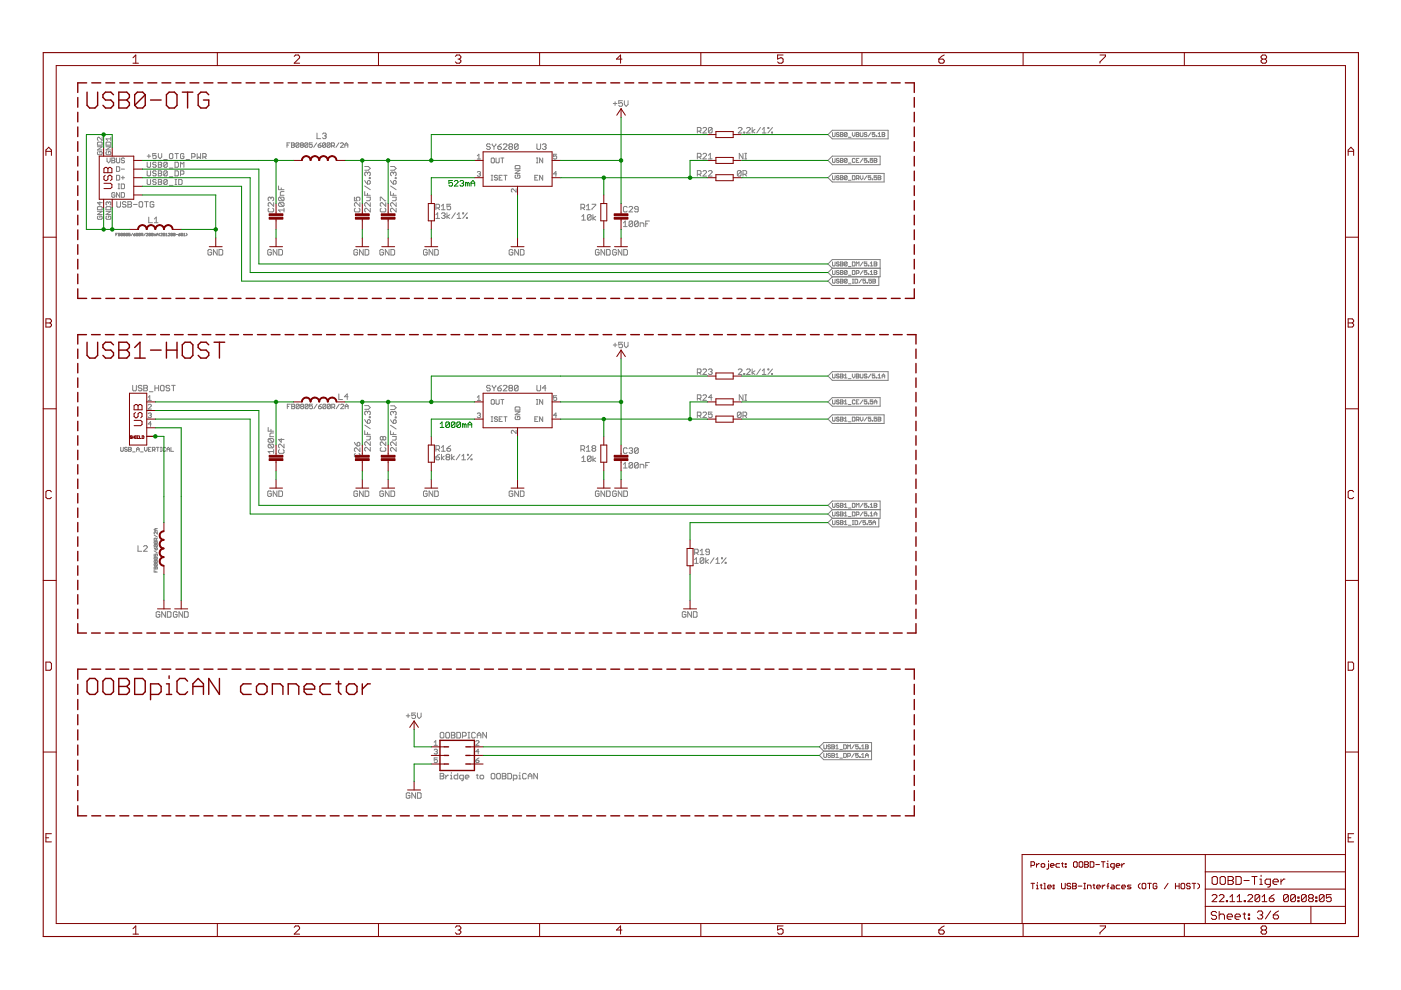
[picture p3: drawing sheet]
<svg xmlns="http://www.w3.org/2000/svg" width="297mm" height="210mm" viewBox="0 0 297 210" stroke-linecap="round" stroke-linejoin="round" font-family="sans-serif">
<g fill="none" stroke="#808080" stroke-width=".21">
<path d="M20.7 31.1h1l-1 .7h1M20.8 32.1l-.1 .2v.3l.1 .2h.7l.2-.2-.2-.5h-.3v.4M20.8 30.1h.7l.2 .2v.5h-1v-.5zM21.7 29.1v.7l-.7-.7-.3 .2v.3l.1 .2M22.5 31.1h1l-1 .7h1M22.6 32.1l-.1 .2v.3l.1 .2h.7l.2-.2v-.3l-.2-.2h-.3v.4M22.6 30.1h.7l.2 .2v.5h-1v-.5zM22.7 33.5v.7l.3 .3 .4-.3v-.7M23.5 29.4h-1l.3 .4M23.5 29.1v.7M23.7 33.5h.5l.2 .2-.2 .3 .2 .4-.2 .1h-.5zM23.7 34h.5"/>
<path d="M24.7 37.2h.5l.2 .1v.7l-.2 .2h-.5zM24.7 33.5v.9l.2 .1h.3l.2-.1v-.9M24.7 35.3h.5l.2 .2v.7l-.2 .1h-.5zM25 39h.4M25.2 39v1M25.7 39h.5l.2 .2v.6l-.2 .2h-.5zM25.7 37.7h.7M25.7 35.9h.7M26.1 37.3v.7M26.4 33.7l-.2-.2h-.3l-.2 .2 .2 .3h.3l.2 .2-.2 .3h-.3l-.2-.1M31.2 34.4v.9l.2 .2h.3l.2-.2v-.9M31.2 36.2v.9l.2 .2h.3l.2-.2v-.9"/>
<path d="M31.2 38.1v.8l.2 .2h.3l.2-.2v-.8M31.2 33.1h.7M31.6 32.7v.8M33.1 36.4l-.2-.2h-.3l-.2 .2 .2 .4h.3l.2 .1-.2 .4-.5-.2M33.1 32.6h-.7v.5l.3-.2 .4 .2v.4l-.2 .1-.5-.1M33.1 34.6l-.2-.2-.5 .2 .2 .3h.3l.2 .2-.2 .4h-.3l-.2-.2M33.1 38.2l-.2-.1-.5 .1 .2 .4h.3l.2 .2-.2 .3h-.3l-.2-.2M33.6 32.6v.7l.3 .3 .4-.3v-.7M33.6 34.4h.5l.2 .2-.2 .3 .2 .4-.2 .2h-.5zM33.6 36.2h.5l.2 .2-.2 .4 .2 .3-.2 .2h-.5zM33.6 38.1h.5l.2 .1-.2 .4 .2 .3-.2 .2h-.5zM33.6 36.8h.5"/>
<path d="M33.6 34.9h.5M33.6 38.6h.5M34.7 33.8h.8M35.5 34.6v.7l-.2 .2h-.4l-.2-.2M35.5 36.4v.7l-.2 .2-.6-.2M35.5 38.2v.7l-.2 .2h-.4l-.2-.2M35.5 36.4l-.2-.2h-.4l-.2 .2v.7M35.5 34.6l-.2-.2-.6 .2v.7M35.5 38.2l-.2-.1-.6 .1v.7M35.5 36.4l-.8 .7M35.5 34.6l-.8 .7M35.5 38.2l-.8 .7"/>
<path d="M35.9 37.5h.7M35.9 35.6h.7M35.9 39.3h.7M36.1 32.6h.4l.1 .1v.8l-.1 .1-.6-.1v-.8zM37.1 34.4h.5l.2 .2v.7l-.2 .2h-.5zM37.1 36.2h.5l.2 .2v.7l-.2 .2h-.5zM37.1 39.1h.4M37.1 38.1h.4M37.1 32.6h.7M37.3 38.1v1M37.5 32.6v1M37.9 38.1h.5l.2 .1v.7l-.2 .2h-.5z"/>
<path d="M38.3 36.9h.5l.2-.1-.2-.6h-.5v1.1M38.3 35.5v-1.1l.3 .4 .4-.4v1.1M39 32.7l-.2-.1h-.3l-.2 .1v.8l.5 .1 .2-.1v-.4h-.4M39.5 33.8h.7M40.6 33.3h.6l.2-.2v-.4l-.2-.1h-.6v1M41.8 32.6v1l.4-.3 .3 .3v-1M43 33.3h.5l.2-.2-.2-.5h-.5v1M43.3 33.3l.4 .3M59.1 39.4v.8h1.1M59.6 39.8v.4M60.9 30.8h.3M61.5 30.3h-.6v.9"/>
<path d="M61.8 30.3l.6 .1-.1 .4 .1 .3-.1 .1h-.5zM61.8 30.8h.5M63.4 30.4l-.2-.1-.5 .1v.7M63.4 30.4v.7l-.2 .1-.5-.1M63.4 30.4l-.7 .7M63.8 30.8l-.1-.2 .1-.3 .5 .1-.1 .4M63.8 30.8h.4M63.8 30.8l-.1 .1 .1 .3 .5-.1-.1-.3M65.3 30.4l-.2-.1-.5 .1v.7M65.3 30.4v.7l-.2 .1-.5-.1M65.3 30.4l-.7 .7M66.2 30.3h-.6v.5l.4-.2 .2 .2v.3l-.2 .1h-.3l-.1-.1"/>
<path d="M67.1 30.3l-.6 .9M67.2 28.2v1.2h.8M67.5 30.8h.4l.2 .3-.5 .1zM68.1 30.3l-.6 .5M68.4 28.4l.2-.2h.4l.2 .2-.2 .4M68.8 28.8h.2M69 28.8l.2 .2-.2 .4h-.4l-.2-.2M69 30.4l-.1-.1-.5 .1v.7M69 30.4v.7l-.1 .1-.5-.1M69 30.4l-.6 .7M70 30.4l-.2-.1-.5 .1v.7M70 30.4v.7l-.2 .1h-.3l-.2-.1"/>
<path d="M70 30.4l-.7 .7M70.3 30.9h.5l.1-.5-.1-.1h-.5v.9M70.6 30.9l.3 .3M71.9 30.3l-.7 .9M72.2 30.4l.1-.1 .5 .1-.6 .8h.6M73.1 30.8h.6M73.1 31.2v-.6l.3-.3 .3 .3v.6M77.3 35.3h.8l.4 .4-.4 .4h-.8M77.3 39.4l1.2 .8M77.3 38.3l.6 .7M77.9 38.5l.4-.2 .2 .2v.3l-.2 .2h-.4zM77.9 36.7l-.2-.2-.4 .2v.4l.2 .2"/>
<path d="M77.9 36.7l.2-.2 .4 .2v.4l-.2 .2M77.9 36.7v.2M78.3 37.7h.2v.2h-.2zM82.8 39.4l1.2 .8M82.8 38.3l.6 .7M82.8 35.3h.8l.4 .4-.4 .4h-.8M83.4 36.7l.2-.2 .4 .2v.4l-.2 .2M83.4 38.5l.4-.2 .2 .2v.3l-.2 .2h-.4zM83.4 36.7l-.2-.2-.4 .2v.4l.2 .2M83.4 36.7v.2M83.8 37.7h.2v.2h-.2zM101.2 33.7h.7"/>
<path d="M101.2 36.5l.2-.1h.3l.2 .1-.2 .4M101.2 33l.3-.3v1M101.5 36.9h.2M101.7 36.9l.2 .1-.2 .4h-.3l-.2-.2M103.9 30.7l-.1-.2h-.4l-.2 .2 .2 .4h.4l.1 .2-.1 .4h-.4l-.2-.2M104.1 37.2h.4M104.1 38.2h.4M104.3 33.5h.3l.2 .2v.7l-.2 .1h-.3l-.2-.1v-.7zM104.3 37.2v1M104.4 30.5v.2l.3 .4M104.7 31.1v.6M105.1 30.5v.2l-.4 .4"/>
<path d="M105.2 33.5v.9l.1 .1h.4l.1-.1v-.9M105.5 37.3l-.2-.1h-.3l-.2 .3 .2 .2h.3l.2 .3-.2 .2h-.3l-.2-.2M105.5 31.1h.6l.2 .4-.2 .2h-.4l-.2-.2zM105.8 37.7h.4M106.2 33.5h.6M106.3 30.5l-.8 .6M106.5 37.2h-.7v1h.7M106.5 33.5v1M106.7 30.7l.2-.2h.4l.2 .2v.2l-.8 .8h.8M106.8 37.2h.7M107.2 37.2v1M108.1 31.1l-.2 .2 .2 .4h.4l.2-.2-.2-.4"/>
<path d="M108.1 31.1l-.2-.2 .2-.4h.4l.2 .2-.2 .4M108.1 31.1h.4M109.2 36.1h1l-1 .7h1M109.2 35.2l.2-.1h.7l.1 .1v.6h-1zM109.4 37.1l-.2 .2v.3l.2 .2h.7l.1-.2v-.3l-.1-.2h-.4v.3M109.9 30.7v.8l-.3 .2h-.3l-.2-.2M109.9 30.7l-.3-.2h-.3l-.2 .2v.8M109.9 30.7l-.8 .8M113.4 37.7h.3M113.7 34.5h.4M113.7 33.5h.4M113.8 30.5v1l.2 .2h.4l.2-.2v-1"/>
<path d="M113.9 33.5v1M114.1 37.2h-.7v1h.7M115 30.7l.2-.2h.4l.2 .2-.2 .4M115.1 33.5v1l-.7-1v1M115.1 37.2v1l-.7-1v1M115.4 31.1h.2M115.6 31.1l.2 .2-.2 .4h-.4l-.2-.2M118 32.7h-.7v.5l.4-.2 .3 .2v.3l-.1 .2h-.4l-.2-.2M118 36.9h-.7l.6-.5v1M130 21.9h.8M130.4 21.6v.8M132 21.4h-.8v.5l.4-.1 .4 .1v.5l-.2 .1h-.4l-.2-.1"/>
<path d="M132.4 21.4v.7l.4 .4 .4-.4v-.7M147.8 27.8h.6l.2-.2v-.4l-.2-.2h-.6v1.2M147.8 33.3h.6l.2-.2v-.4l-.2-.2h-.6v1.2M147.8 37h.6l.2-.2v-.4l-.2-.2h-.6v1.1M148.2 27.8l.4 .4M148.2 33.3l.4 .4M148.2 37l.4 .3M149 27.2l.2-.2h.4l.2 .2v.2l-.8 .8h.8M149 32.7l.2-.2h.4l.2 .2v.2l-.8 .8h.8M149 36.4l.2-.2h.4l.2 .2v.2l-.8 .7h.8M150.2 33.7h.8M150.2 36.4l.2-.2h.4l.2 .2v.2l-.8 .7h.8"/>
<path d="M150.2 32.9l.4-.4v1.2M151 27.2v.8l-.2 .2h-.4l-.2-.2M151 27.2l-.2-.2h-.4l-.2 .2v.8M151 27.2l-.8 .8M156.5 27.2l.2-.2h.4l.2 .2v.2l-.8 .8h.8M157.1 36.4l-.2-.2h-.4l-.2 .2v.7M157.1 36.4v.7l-.2 .2h-.4l-.2-.2M157.1 36.4l-.8 .7M157.5 32.5v1.2l-.8-1.2v1.2M157.5 37h.6l.2-.2v-.4l-.2-.2h-.6v1.1M157.7 28h.2v.2h-.2zM157.9 33.7h.4"/>
<path d="M157.9 32.5h.4M157.9 37l.4 .3M158.1 32.5v1.2M158.3 27.2l.2-.2h.4l.2 .2v.2l-.8 .8h.8M159.5 27v1.2M160.1 27.4l-.6 .4 .6 .4M161.2 27l-.8 1.2M161.6 28.2h.8M161.6 27.4l.4-.4v1.2M162.8 27h.2v.2h-.2zM163.6 28h.2v.2h-.2zM163.8 27l-1 1.2"/>
<path d="M175.6 34l.9-.9h10.1v1.8h-10.1zM176.5 36.8h11v1.8h-11l-.9-.9zM176.5 27.6h11.8v1.8h-11.8l-.9-.9zM176.5 28.1l.1 .9 .5-.2v-.7M176.5 33.6l.1 .8 .5-.1v-.7M176.5 37.3l.1 .8 .5-.1v-.7M177.9 37.4l-.4-.1-.1 .2 .4 .2 .1 .3-.1 .1-.4-.1M177.9 33.7l-.4-.1-.1 .3 .4 .1 .1 .3-.1 .1-.4-.1M177.9 28.3l-.4-.2-.1 .3 .4 .1 .1 .3-.1 .2-.4-.2M178.2 37.7h.4M178.2 34h.4M178.2 28.1h.4l.2 .2-.2 .2 .2 .3-.2 .2h-.4z"/>
<path d="M178.2 33.6h.4l.2 .1-.2 .3 .2 .3-.2 .1h-.4zM178.2 37.3h.4l.2 .1-.2 .3 .2 .3-.2 .1h-.4zM178.2 28.5h.4M179.6 28.3l-.6 .5M179.6 28.3l-.4-.2-.2 .2v.5M179.6 33.7l-.4-.1-.2 .1v.6M179.6 37.4l-.4-.1-.2 .1v.6M179.6 28.3v.5l-.1 .2-.5-.2M179.6 33.7v.6l-.1 .1-.5-.1M179.6 37.4v.6l-.1 .1-.5-.1M179.6 37.4l-.6 .6M179.6 33.7l-.6 .6"/>
<path d="M179.9 29.1h.5M179.9 38.2h.5M179.9 34.6h.5M180.7 28.1v.6l.3 .3 .3-.3v-.6M180.7 37.3h.4l.2 .1-.2 .7h-.4zM181.3 33.7l-.2-.1-.4 .1 .1 .7 .5-.1M181.5 37.8h.5l.1-.4-.1-.1h-.5v.8M181.5 34h.3M181.5 28.1h.5l.1 .2-.1 .2 .1 .3-.1 .2h-.5zM181.5 28.5h.5M181.8 37.8l.3 .3M182.1 33.6h-.6v.8h.6"/>
<path d="M182.4 28.1v.7l.1 .2 .5-.2v-.7M182.4 37.3v.5l.3 .3 .3-.3v-.5M183 33.6l-.6 .8M183.8 28.3l-.1-.2-.5 .2 .2 .2 .4 .2-.1 .3-.5-.2M183.8 33.6h-.6v.4l.3-.1 .3 .1-.1 .4-.5-.1M183.8 37.3l-.6 .8M184.1 34.3l.1 .1zM184.6 37.3h-.5v.4l.3-.2 .2 .2-.1 .4-.4-.1M184.6 28.1l-.5 .9M184.9 38l.2 .1zM185.1 33.6h-.6v.4l.3-.1 .3 .1-.2 .4-.4-.1M185.3 34h.5"/>
<path d="M185.3 33.6h.5l.1 .1-.1 .3 .1 .3-.1 .1h-.5zM185.5 28.1h-.6v.4l.3-.1 .3 .1-.2 .5-.4-.2M185.8 28.8l.1 .2zM185.9 37.3h-.6v.4l.3-.2 .3 .2-.1 .4-.5-.1M186.2 37.7h.4M186.2 37.3h.4l.2 .1-.2 .3 .2 .3-.2 .1h-.4zM186.2 29h.6M186.2 28.4l.3-.3v.9M187 28.1h.5l.1 .2-.1 .7h-.5zM187 28.5h.5M20.7 44l.1-.2h.7l.2 .2v.5h-1zM20.7 44.8h1l-1 .7h1"/>
<path d="M20.8 45.8l-.1 .2v.3l.1 .2h.7l.2-.2-.2-.5h-.3v.4M21.2 42.8v.7l-.5-.5h1M22.5 44l.1-.2h.7l.2 .2v.5h-1zM22.5 44.8h1l-1 .7h1M22.6 45.8l-.1 .2v.3l.1 .2h.7l.2-.2v-.3l-.2-.2h-.3v.4M23 43l-.2-.2-.3 .2v.3l.1 .2M23 43l.2-.2 .3 .2v.3l-.2 .2M23 43v.1M24.4 41l-.2-.2h-.3l-.2 .2v.7l.5 .1 .2-.1v-.4h-.4M24.6 49.7h.1M24.8 42.8v.9l.2 .2h.4l.1-.2v-.9M24.9 49.5h-.3v.5"/>
<path d="M25 40h.4M25.1 49.5l.3 .1v.4h-.3zM25.1 49.7h.3M25.4 40.8v1l-.7-1v1M25.7 40.8h.5l.2 .2v.7l-.2 .1h-.5zM26 49.6l-.3-.1-.1 .4M26 49.6l-.1 .4-.3-.1M26 49.6l-.4 .3M26.3 49.7v-.2l.2 .1-.1 .1M26.3 49.7h.1M26.3 49.7v.3l.2-.1-.1-.2M26.7 42.9l-.2-.1h-.4l-.1 .1 .1 .4h.4l.2 .4-.2 .2h-.4l-.1-.2"/>
<path d="M27.1 49.6l-.3-.1-.1 .4M27.1 49.6l-.1 .4-.3-.1M27.1 49.6l-.4 .3M27.1 42.8h.6l.2 .1-.2 .4 .2 .4-.2 .2h-.6zM27.1 43.3h.6M27.6 49.5h-.4v.2h.4l-.1 .3-.3-.1M28.1 49.5l-.3 .5M28.3 43.3h.8M28.3 49.7h.3l.1 .2-.3 .1zM28.7 49.5l-.4 .2M29.2 49.6h-.3v.3M29.2 49.6l-.1 .4-.2-.1"/>
<path d="M29.2 49.6l-.3 .3M29.5 42.9l.2-.1h.4l.1 .1v.8l-.1 .2h-.4l-.2-.2zM29.8 49.6l-.3-.1-.1 .4M29.8 49.6l-.1 .4-.3-.1M29.8 49.6l-.4 .3M30 49.8l.3-.1-.1-.2h-.2v.5M30.1 49.8l.2 .2M30.6 42.8h.8M30.8 49.5l-.3 .5M31 49.6h.4l-.4 .4h.4M31.1 42.8v1.1M31.5 46v1.2h.8"/>
<path d="M31.9 49.6l-.3-.1v.4M31.9 49.6l-.1 .4-.2-.1M31.9 49.6l-.3 .3M32.4 49.6h-.3v.3M32.4 49.6v.4l-.3-.1M32.4 49.6l-.3 .3M32.6 42.9l-.2-.1h-.4l-.2 .1v.8l.2 .2h.4l.2-.2v-.4h-.4M32.7 46.4l.4-.4v1.2M32.7 47.2h.8M32.8 49.7l-.2-.1v.4M32.8 49.7v.3M32.8 49.7h.2v.3"/>
<path d="M33.2 49.7h.3M33.2 50v-.4l.2-.1 .1 .1v.4M33.9 49.5l-.2 .1 .2 .4M34.1 49.6h.3l-.3 .4h.3M35 49.6l-.3-.1-.1 .4M35 49.6l-.1 .4-.3-.1M35 49.6l-.4 .3M35.2 50h.3M35.2 49.6l.1-.1v.5M35.7 49.6h.3l-.3 .4h.3M36.6 49.6h-.4v.3M36.6 49.6l-.1 .4-.3-.1"/>
<path d="M36.6 49.6l-.4 .3M37.1 49.7h-.2v-.2l.2 .1v.3h-.3M37.3 49.7h.4M37.8 49.7h.3l.1 .2-.3 .1zM38.2 49.5l-.4 .2M38.7 49.6h-.3v.3M38.7 49.6v.4l-.3-.1M38.7 49.6l-.3 .3M38.9 50h.4M38.9 49.6l.2-.1v.5M39.5 49.5l.1 .1-.1 .4M44.9 53.1l-.2-.2h-.4l-.2 .2v.8l.2 .2h.4l.2-.2v-.4h-.4"/>
<path d="M46 52.9v1.2l-.7-1.2v1.2M46.4 52.9h.6l.2 .2v.8l-.2 .2h-.6zM57 44.2l-.1 .1v.4l.1 .2h.8l.2-.2v-.4l-.2-.1M57.4 42l.2-.2 .4 .2v.4l-.2 .2M57.4 42l-.2-.2-.3 .2v.4l.1 .2M57.4 42v.2M57.5 53.1l-.2-.2h-.3l-.2 .2v.8l.2 .2h.3l.2-.2v-.4h-.4M58 43v.8l-.8-.8-.3 .2v.4l.1 .2M58.7 52.9v1.2l-.8-1.2v1.2M59.1 52.9h.6l.2 .2v.8l-.2 .2h-.6zM59.2 41.8l-.1 .2v.4l.1 .2h.8M59.2 41.8h.8l.2 .2v.4l-.2 .2"/>
<path d="M59.2 43h.8l.2 .2v.4l-.2 .2M59.2 43l-.1 .2v.4l.1 .2h.8M59.2 43l.8 .8M59.2 41.8l.8 .8M60.2 44.5h-1.1l.3 .4M60.2 44.2v.7M60.2 40.6h-.6l-.2 .2v.6h.8M75.1 41.8v.8h.6l-.2-.4 .2-.4h.4l.2 .2v.4l-.2 .2M75.3 44.2l-.2 .1v.4l.2 .2h.8l.2-.2v-.4l-.2-.1M75.8 53.1l-.2-.2h-.4l-.2 .2v.8l.2 .2h.4l.2-.2v-.4h-.4M76.3 43v.8l-.8-.8-.4 .2v.4l.2 .2M77 52.9v1.2l-.8-1.2v1.2"/>
<path d="M77.3 40.6v.8h1.2M77.4 52.9h.6l.2 .2v.8l-.2 .2h-.6zM77.7 41.8h.8v.6l-.2 .2h-.6M77.9 41v.4M78.5 44.2v.7l-.8-.7-.4 .1v.4l.2 .2M78.5 43v.8l-.8-.8-.4 .2v.4l.2 .2M80.6 42.6v-.8l1.2 .8M80.8 44.2l-.2 .1v.4l.2 .2h.8l.2-.2v-.4l-.2-.1M81.3 53.1l-.2-.2h-.4l-.2 .2v.8l.2 .2h.4l.2-.2v-.4h-.4M81.8 43v.8l-.8-.8-.4 .2v.4l.2 .2M82.5 52.9v1.2l-.8-1.2v1.2M82.8 40.6v.8h1.2"/>
<path d="M82.9 52.9h.6l.2 .2v.8l-.2 .2h-.6zM83.2 41.8h.8v.6l-.2 .2h-.6M83.4 41v.4M84 43v.8l-.8-.8-.4 .2v.4l.2 .2M84 44.2v.7l-.8-.7-.4 .1v.4l.2 .2M90.6 53.1l-.2-.2h-.4l-.2 .2v.8l.2 .2h.4l.2-.2v-.4h-.4M91.8 52.9v1.2l-.8-1.2v1.2M92.2 52.9h.5l.2 .2v.8l-.2 .2h-.5zM92.4 45.5l.4-.4v1.2M92.4 46.3h.8M92.4 44.1h.6l.2-.2v-.4l-.2-.2h-.6v1.2M92.8 44.1l.4 .4"/>
<path d="M93.6 45.3l.2-.2h.4l.2 .2-.2 .4M93.6 43.7l.4-.4v1.2M93.6 44.5h.8M94 45.7h.2M94.2 45.7l.2 .2-.2 .4h-.4l-.2-.2M94.8 45.1v1.2M95.4 45.5l-.6 .4 .6 .4M95.5 43.3h-.7v.6l.4-.2 .3 .2v.4l-.1 .2h-.4l-.2-.2M96.5 45.1l-.7 1.2M96.9 46.3h.8M96.9 45.5l.4-.4v1.2M98.1 45.1h.2v.2h-.2z"/>
<path d="M98.9 46.1h.2v.2h-.2zM99.1 45.1l-1 1.2M108.7 53.1l-.2-.2h-.3l-.3 .2v.8l.3 .2h.3l.2-.2v-.4h-.3M109.4 40v.7l-.6-.7-.4 .2v.4l.2 .1M109.9 52.9v1.2l-.8-1.2v1.2M110.3 52.9h.6l.2 .2v.8l-.2 .2h-.6zM123.2 44.1h.5l.3-.2v-.4l-.3-.2h-.5v1.2M123.4 45.9l.3-.4v1.2M123.4 46.7h.7M123.5 44.1l.5 .4M124.3 44.5h.8M124.3 43.7l.4-.4v1.2"/>
<path d="M125.3 45.7v.8l-.2 .2h-.4l-.2-.2M125.3 45.7l-.2-.2h-.4l-.2 .2v.8M125.3 45.7l-.8 .8M125.5 43.3h.8v.2l-.8 .8v.2M125.7 45.5v1.2M126.3 45.9l-.6 .4 .6 .4M127 53.1l-.2-.2h-.4l-.2 .2v.8l.2 .2h.4l.2-.2v-.4h-.4M128.2 52.9v1.2l-.8-1.2v1.2M128.6 52.9h.6l.2 .2v.8l-.2 .2h-.6zM130.7 53.1l-.2-.2h-.4l-.2 .2v.8l.2 .2h.4l.2-.2v-.4h-.4M131.8 52.9v1.2l-.7-1.2v1.2M132.2 47.3l.4-.4v1.1"/>
<path d="M132.2 48h.8M132.2 52.9h.6l.2 .2v.8l-.2 .2h-.6zM133 44l-.2-.2h-.4l-.2 .2v.7l.2 .2h.4l.2-.2M133.4 44l.2-.2h.3l.2 .2v.2l-.7 .7h.7M134.1 47.1v.7l-.2 .2h-.3l-.2-.2M134.1 47.1l-.2-.2h-.3l-.2 .2v.7M134.1 47.1l-.7 .7M135.3 47.1v.7l-.2 .2h-.4l-.2-.2M135.3 47.1l-.2-.2h-.4l-.2 .2v.7M135.3 44.3h-.6l-.2-.1 .2-.4h.4l.2 .2v.7l-.2 .2h-.4l-.2-.2M135.3 47.1l-.8 .7M135.7 48v-.7h.6l.2 .2v.5"/>
<path d="M136.9 47.5h.4M137.7 46.9h-.8v1.1M176.5 56.9l-.9 .9 .9 .9M176.5 56.9h10.1M176.5 56.9l-.9-.9 .9-1h10.1v3.7h-10.1M176.5 58.7l-.9 .9 .9 .9h9.8v-1.8M176.5 55.5l.1 .9 .5-.2v-.7M176.5 57.4l.1 .8 .5-.1v-.7M176.5 59.2v.7l.1 .1 .5-.1v-.7M177.9 55.7l-.1-.2-.4 .2 .1 .3 .4 .1-.1 .3-.4-.2M177.9 57.5l-.4-.1-.1 .2 .4 .2 .1 .3-.1 .1-.4-.1M177.9 59.3l-.1-.1-.4 .1 .1 .3 .4 .2-.1 .2-.4-.1"/>
<path d="M178.2 55.5l.6 .2-.2 .3 .2 .2-.2 .2h-.4zM178.2 57.4h.4l.2 .1-.2 .3 .2 .3-.2 .1h-.4zM178.2 57.8h.4M178.2 59.2l.6 .1-.2 .3 .2 .3-.2 .1h-.4zM178.2 56h.4M178.2 59.6h.4M179.6 57.5v.6l-.1 .1-.5-.1M179.6 57.5l-.4-.1-.2 .1v.6M179.6 55.7l-.1-.2-.5 .2v.5M179.6 59.3l-.1-.1-.5 .1v.6M179.6 55.7v.5l-.1 .2-.5-.2M179.6 59.3v.6l-.1 .1-.5-.1"/>
<path d="M179.6 57.5l-.6 .6M179.6 55.7l-.6 .5M179.6 59.3l-.6 .6M179.9 58.4h.5M179.9 56.5h.5M180.7 57.4h.4l.2 .1-.2 .7h-.4zM180.7 55.5l.6 .2-.2 .7h-.4zM180.7 59.2h.3M180.8 59.2v.8M181.3 59.2l.5 .1v.6l-.1 .1h-.4zM181.5 56.4v-.9l.3 .3 .3-.3v.9M181.5 57.9h.5l.1-.4-.1-.1h-.5v.8"/>
<path d="M182.7 59.2l-.6 .8M183 57.4l-.6 .8M183 55.5l-.6 .9M183.5 59.2h-.5v.4l.2-.1 .3 .1-.1 .4-.4-.1M183.8 57.4h-.6v.4l.3-.2 .3 .2-.1 .4-.5-.1M183.8 55.5h-.6v.5l.3-.2 .3 .2-.1 .4-.5-.2M183.8 59.9l.1 .1zM184.1 58.1l.1 .1zM184.1 56.2l.1 .2zM184.5 58.2h.6M184.5 57.6l.3-.2v.8M184.5 55.8l.3-.3v.9"/>
<path d="M184.5 56.4h.6M184.8 59.2h-.6v.4l.3-.1 .3 .1-.2 .4-.4-.1M185.1 59.2l.5 .1-.1 .3 .1 .3-.1 .1h-.4zM185.1 59.6h.4M185.3 57.4h.5l.1 .1-.1 .3 .1 .3-.1 .1h-.5zM185.3 57.8h.5M185.3 55.5l.6 .2-.1 .3 .1 .2-.1 .2h-.5zM185.3 56h.5M130 73.2h.8M130.4 72.7v.8M132 72.6h-.8v.6l.4-.3 .4 .3v.3l-.2 .2h-.4l-.2-.2M132.4 72.6v.7l.4 .4 .4-.4v-.7"/>
<path d="M147.8 79h.6l.2-.2v-.4l-.2-.2h-.6v1.2M148.2 79l.4 .4M149 78.4l.2-.2h.4l.2 .2v.2l-.8 .8h.8M150.2 78.4l.2-.2h.4l.2 .2-.2 .4M150.6 78.8h.2M150.8 78.8l.2 .2-.2 .4h-.4l-.2-.2M156.5 78.4l.2-.2h.4l.2 .2v.2l-.8 .8h.8M157.7 79.2h.2v.2h-.2zM158.3 78.4l.2-.2h.4l.2 .2v.2l-.8 .8h.8M159.5 78.2v1.2M160.1 78.6l-.6 .4 .6 .4M161.2 78.2l-.8 1.2"/>
<path d="M161.6 78.6l.4-.4v1.2M161.6 79.4h.8M162.8 78.2h.2v.2h-.2zM163.6 79.2h.2v.2h-.2zM163.8 78.2l-1 1.2M176.5 78.8h11.8v1.8h-11.8l-.9-.9zM176.5 79.3v.7l.1 .1 .5-.1v-.7M177.9 79.4l-.1-.1-.4 .1 .1 .3 .4 .2-.1 .2-.4-.1M178.2 79.3l.6 .1-.2 .3 .2 .3-.2 .1h-.4zM178.2 79.7h.4M179 79.6l.3-.3v.8M179.9 60.2h.5"/>
<path d="M180.7 79.3v.6l.3 .2 .3-.2v-.6M180.7 60h.3M181.5 79.3l.6 .1-.1 .3 .1 .3-.1 .1h-.5zM181.5 79.7h.5M182.4 79.3v.7l.1 .1 .5-.1v-.7M183.8 79.4l-.1-.1-.5 .1 .2 .3 .4 .2-.1 .2-.5-.1M184.6 79.3l-.5 .8M185.5 79.3h-.6v.4l.3-.1 .3 .1-.2 .4-.4-.1M186.2 79.6l.3-.3v.8M187 79.7h.6M25.6 94.8l.1 .9 .4-.2v-.7M27 95l-.2-.2-.4 .2 .2 .3 .4 .1-.2 .3-.4-.2"/>
<path d="M27.3 94.8l.5 .2-.1 .3 .1 .2-.1 .2h-.4zM27.3 95.3h.4M28.1 95.8h.6M28.1 81.7v1l.2 .2h.4l.2-.2v-1M29 95.3h.5M29 95.7v-.6l.2-.3 .3 .3v.6M29.8 95.8h.6M30.1 81.9l-.2-.2h-.4l-.2 .2 .2 .4h.4l.2 .2-.2 .4h-.4l-.2-.2M30.5 81.7h.6l.2 .2-.2 .4 .2 .4-.2 .2h-.6zM30.5 82.3h.6M30.6 94.8v.6l.3 .3 .3-.3v-.6M31.4 85.9l.2-.2h.3l.2 .2-.7 .8h.7"/>
<path d="M31.4 87.7l.2-.1h.3l.2 .1-.2 .4M31.4 84.2l.3-.3v1M31.4 84.9h.7M31.5 95.3h.2M31.7 83.1h.7M31.7 88.1h.2M31.9 88.1l.2 .1-.2 .4h-.3l-.2-.2M32 94.8h-.5v.9h.5M32.1 89.9h-.7l.5-.5v1M32.3 95.4h.4l.2-.4-.6-.2v.9M32.6 95.4l.3 .3M32.9 81.7v1.2"/>
<path d="M32.9 82.3h.7M33.1 94.8h.6M33.4 94.8v.9M33.6 81.7v1.2M34 95.7h.3M34 94.8h.3M34 81.9l.2-.2h.4l.2 .2v.8l-.2 .2h-.4l-.2-.2zM34.1 94.8v.9M35.1 95l-.1-.2-.4 .2 .1 .7 .4-.2M35.4 95.3h.6M35.4 95.7v-.6l.3-.3 .3 .3v.6M36 81.9l-.2-.2h-.4l-.2 .2 .2 .4h.4l.2 .2-.2 .4h-.4l-.2-.2"/>
<path d="M36.2 94.8v.9h.6M36.4 81.7h.8M36.8 81.7v1.2M56.9 90.6v.8h1.1M57 94.2l-.1 .2v.3l.1 .3h.8M57 93h.8l.2 .2v.4l-.2 .2M57 94.2h.8l.2 .2v.3l-.2 .3M57 93l-.1 .2v.4l.1 .2h.8M57 94.2l.8 .8M57 93l.8 .8M57.4 91v.4M58 95.7h-1.1l.3 .4"/>
<path d="M58 95.3v.8M58 91.8h-.6l-.2 .2v.6h.8M59.2 95.3l-.1 .2v.4l.1 .2h.8l.2-.2v-.4l-.2-.2M59.6 93v.8l-.5-.6h1.1M60.2 94.2v.8l-.8-.8-.3 .2v.3l.1 .3M60.9 86.2h.3M61.6 85.7h-.7v1M61.8 85.7h.5l.2 .2-.2 .3 .2 .3-.2 .2h-.5zM61.8 86.2h.5M63.4 85.9l-.5-.2-.1 .2v.6M63.4 85.9v.6l-.1 .2h-.4l-.1-.2M63.4 85.9l-.6 .6"/>
<path d="M63.9 86.2l-.2-.2 .2-.3 .5 .2-.2 .3M63.9 86.2l-.2 .1 .2 .4h.3l.2-.2-.2-.3M63.9 86.2h.3M65.3 85.9l-.5-.2-.1 .2v.6M65.3 85.9v.6l-.1 .2h-.4l-.1-.2M65.3 85.9l-.6 .6M66.3 85.7h-.7v.5l.3-.2 .4 .2-.2 .5-.5-.2M67.2 85.7l-.6 1M67.5 86.2h.5l.2 .3-.5 .2zM68.2 85.7l-.7 .5M69.1 85.9l-.2-.2-.4 .2v.6M69.1 85.9v.6l-.2 .2-.4-.2"/>
<path d="M69.1 85.9l-.6 .6M70 85.9l-.4-.2-.2 .2v.6M70 85.9v.6l-.1 .2h-.3l-.2-.2M70 85.9l-.6 .6M70.3 86.3h.5l.2-.4-.2-.2h-.5v1M70.7 86.3l.3 .4M71.8 83.5v1.2h.8M71.9 85.7l-.6 1M72.2 85.9l.2-.2 .5 .2-.7 .8h.7M73.2 86.2h.6M73.2 86.7v-.7l.3-.3 .3 .3v.7M73.8 84.1h-.8l.6-.6v1.2"/>
<path d="M75.1 93.8l.6 .8M75.3 96.1l-.2 .2v.4l.2 .2h.8l.2-.2v-.4l-.2-.2M75.7 94l.4-.2 .2 .2v.4l-.2 .2h-.4zM76.3 95v.7l-.8-.7-.4 .1v.4l.2 .2M77.3 91.3v.8h1.2M77.3 90.1l1.2 .8M77.3 89l.6 .7M77.3 86h.8l.4 .4-.4 .4h-.8M77.7 92.5h.8v.6l-.2 .2h-.6M77.9 87.4l.2-.2 .4 .2v.4l-.2 .2M77.9 89.2l.4-.2 .2 .2v.3l-.2 .2h-.4zM77.9 87.4l-.2-.2-.4 .2v.4l.2 .2"/>
<path d="M77.9 87.4v.2M77.9 91.7v.4M78.3 88.4h.2v.2h-.2zM78.5 93.7v.7l-.8-.7-.4 .2v.4l.2 .1M78.5 94.8v.8l-.8-.8-.4 .2v.4l.2 .2M80.8 94.9l-.2 .2v.4l.2 .2h.8l.2-.2v-.4l-.2-.2M81.2 92.7l-.2-.2-.4 .2v.4l.2 .2 .4-.2M81.2 92.7l.2-.2 .4 .2v.4l-.2 .2-.4-.2M81.2 92.7v.4M81.8 93.7v.8l-.8-.8-.4 .2v.4l.2 .2M82.8 91.4v.7h1.2M82.8 86h.8l.4 .4-.4 .4h-.8"/>
<path d="M82.8 90.2l1.2 .8M82.8 89l.6 .8M83.2 92.5h.8v.6l-.2 .2h-.6M83.4 87.4l.2-.2 .4 .2v.4l-.2 .2M83.4 89.2l.4-.2 .2 .2v.4l-.2 .2h-.4zM83.4 87.4l-.2-.2-.4 .2v.4l.2 .2M83.4 87.4v.2M83.4 91.7v.4M83.8 88.4h.2v.2h-.2zM84 93.7v.8l-.8-.8-.4 .2v.4l.2 .2M84 94.9v.8l-.8-.8-.4 .2v.4l.2 .2M92.4 95.3h.6l.2-.2v-.4l-.2-.2h-.6v1.2"/>
<path d="M92.4 96.9h.6l.2 .4-.2 .2h-.4l-.2-.2zM92.8 95.3l.4 .4M93.2 96.3l-.8 .6M93.6 95.7h.8M93.6 96.3v1.2M93.6 94.9l.4-.4v1.2M94.2 96.7l-.6 .4 .6 .4M94.8 95.1h.6l.1 .4-.1 .2h-.4l-.2-.2zM94.8 96.9l-.2 .2 .2 .4h.4l.2-.2-.2-.4M94.8 96.9h.4M94.8 96.9l-.2-.2 .2-.4h.4l.2 .2-.2 .4M95.5 94.5l-.7 .6"/>
<path d="M95.8 96.3v1.2M96.3 96.7l-.5 .4 .5 .4M97.5 96.3l-.8 1.2M97.9 96.7l.4-.4v1.2M97.9 97.5h.8M99.1 96.3h.2v.2h-.2zM99.9 97.3h.2v.2h-.2zM100.1 96.3l-1 1.2M101.2 87.7l.2-.1h.3l.2 .1-.2 .4M101.2 84.2l.3-.3v1M101.2 84.9h.7M101.5 88.1h.2"/>
<path d="M101.7 88.1l.2 .1-.2 .4h-.3l-.2-.2M103.9 81.9l-.1-.2h-.4l-.2 .2 .2 .4h.4l.1 .2-.1 .4h-.4l-.2-.2M104.1 84.9l.2-.2h.3l.2 .2v.7l-.2 .1-.5-.1zM104.1 88.4h.4M104.1 89.4h.4M104.3 88.4v1M104.4 81.7l.3 .6M104.7 82.3v.6M105.1 81.7v.2l-.4 .4M105.2 84.7v.9l.1 .1 .5-.1v-.9M105.5 88.5l-.2-.1h-.3l-.2 .1 .2 .4h.3l.2 .1-.2 .4h-.3l-.2-.2M105.5 82.3h.6l.2 .4-.2 .2h-.4l-.2-.2z"/>
<path d="M105.8 88.9h.4M106.2 84.7h.6M106.3 81.7l-.8 .6M106.5 88.4h-.7v1h.7M106.5 84.7v1M106.7 81.9l.2-.2h.4l.2 .2v.2l-.8 .8h.8M106.8 88.4h.7M107.2 88.4v1M108.1 82.3l-.2-.2 .2-.4h.4l.2 .2-.2 .4M108.1 82.3l-.2 .2 .2 .4h.4l.2-.2-.2-.4M108.1 82.3h.4M109.2 86.4l.2-.1h.7l.1 .1v.6h-1z"/>
<path d="M109.2 87.3h1l-1 .6h1M109.4 88.3l-.2 .2v.3l.2 .2h.7l.1-.2v-.3l-.1-.2h-.4v.3M109.4 91.2v.7l-.6-.7-.4 .2v.4l.2 .1M109.9 81.9l-.3-.2h-.3l-.2 .2v.8M109.9 81.9v.8l-.3 .2h-.3l-.2-.2M109.9 81.9l-.8 .8M113.4 88.9h.3M113.7 85.7h.4M113.7 84.7h.4M113.8 81.7v1l.2 .2h.4l.2-.2v-1M113.9 84.7v1M114.1 88.4h-.7v1h.7"/>
<path d="M115.1 84.7v1l-.7-1v1M115.1 88.4v1l-.7-1v1M115.8 82.3h-.8l.6-.6v1.2M118 88.1h-.7l.6-.5v1M118 83.9h-.7v.5l.4-.2 .3 .2v.4l-.1 .1-.6-.1M123.2 95.3h.5l.3-.2v-.4l-.3-.2h-.5v1.2M123.4 97.1l.3-.4v1.2M123.4 97.9h.7M123.5 95.3l.5 .4M124.3 95.7h.8M124.3 94.9l.4-.4v1.2M125.3 96.9l-.2-.2h-.4l-.2 .2v.8"/>
<path d="M125.3 96.9v.8l-.2 .2h-.4l-.2-.2M125.3 96.9l-.8 .8M125.7 96.7v1.2M125.7 95.1l-.2 .2 .2 .4h.4l.2-.2-.2-.4M125.7 95.1l-.2-.2 .2-.4h.4l.2 .2-.2 .4M125.7 95.1h.4M126.3 97.1l-.6 .4 .6 .4M132.2 98.4l.4-.3v1.1M132.2 99.2h.8M133 95.1l-.2-.1h-.4l-.2 .1v.8l.2 .2h.4l.2-.2M133.4 95.1l.2-.1h.3l.2 .1-.2 .4M133.8 95.5h.1"/>
<path d="M133.9 95.5l.2 .2-.2 .4h-.3l-.2-.2M134.1 98.3l-.2-.2h-.3l-.2 .2v.7M134.1 98.3v.7l-.2 .2h-.3l-.2-.2M134.1 98.3l-.7 .7M135.3 95.1l-.2-.1h-.4l-.2 .1v.8M135.3 98.3l-.2-.2h-.4l-.2 .2v.7M135.3 95.1v.8l-.2 .2h-.4l-.2-.2M135.3 98.3v.7l-.2 .2h-.4l-.2-.2M135.3 98.3l-.8 .7M135.3 95.1l-.8 .8M135.7 99.2v-.8h.6l.2 .3v.5M136.9 98.7h.4"/>
<path d="M137.7 98.1h-.8v1.1M147.8 84.5h.6l.2-.2v-.4l-.2-.2h-.6v1.2M147.8 88.1h.6l.2-.2v-.3l-.2-.2h-.6v1.1M148.2 84.5l.4 .4M148.2 88.1l.4 .4M149 83.9l.2-.2h.4l.2 .2v.2l-.8 .8h.8M149 87.6l.2-.2h.4l.2 .2v.2l-.8 .7h.8M151 87.4h-.8v.5l.4-.1 .4 .1v.4l-.2 .2h-.4l-.2-.2M151 84.3h-.8l.6-.6v1.2M157.1 87.6l-.2-.2h-.4l-.2 .2v.7M157.1 87.6v.7l-.2 .2h-.4l-.2-.2M157.1 87.6l-.8 .7"/>
<path d="M157.5 83.7v1.2l-.8-1.2v1.2M157.5 88.1h.6l.2-.2v-.3l-.2-.2h-.6v1.1M157.9 84.9h.4M157.9 83.7h.4M157.9 88.1l.4 .4M158.1 83.7v1.2M176.5 87.9h11v1.9h-11l-.9-.9zM176.5 84.3h10.1v1.8h-10.1l-.9-.9zM176.5 88.5v.7l.1 .1 .5-.1v-.7M176.5 84.8l.1 .8 .5-.1v-.7M177.9 88.6l-.1-.1-.4 .1 .1 .3 .4 .1-.1 .3-.4-.1M177.9 84.9l-.1-.1-.4 .1 .1 .3 .4 .1-.1 .3-.4-.1"/>
<path d="M178.2 88.9h.4M178.2 84.8l.6 .1-.2 .3 .2 .3-.2 .1h-.4zM178.2 88.5l.6 .1-.2 .3 .2 .3-.2 .1h-.4zM178.2 85.2h.4M179 89.3h.6M179 88.7l.3-.2v.8M179 85.1l.3-.3v.8M179 80.1h.6M179 85.6h.6M179.9 89.4h.5M179.9 80.3h.5M179.9 85.8h.5"/>
<path d="M180.7 88.5l.6 .1-.2 .7h-.4zM181.3 84.9l-.2-.1-.4 .1 .1 .7 .5-.1M181.5 89h.5l.1-.4-.6-.1v.8M181.5 85.2h.3M181.8 89l.3 .3M182.1 84.8h-.6v.8h.6M182.4 88.5v.5l.3 .3 .3-.3v-.5M183 84.8l-.6 .8M183.8 84.8h-.6v.4l.3-.1 .3 .1-.1 .4-.5-.1M183.8 88.5l-.6 .8M184.1 85.5l.1 .1zM184.6 88.5h-.5v.4l.3-.2 .2 .2-.1 .4-.4-.1"/>
<path d="M184.9 89.2l.2 .1zM185.1 84.8h-.6v.4l.3-.1 .3 .1-.2 .4-.4-.1M185.3 85.6v-.5l.3-.3 .3 .3v.5M185.3 85.2h.6M185.8 80l.1 .1zM185.9 88.5h-.6v.4l.3-.2 .3 .2-.1 .4-.5-.1M186.2 88.9h.4M186.2 88.5l.6 .1-.2 .3 .2 .3-.2 .1h-.4zM186.2 80.1h.6M187 80.1v-.5l.3-.3 .3 .3v.5M29.3 115.7v1.2h.7M30.4 115.9l.2-.2h.4l.2 .2v.2l-.8 .8h.8"/>
<path d="M32.7 117.5v.4h.3v-.4l.4 .1-.1 .3M32.7 116.8l.7 .4M32.7 116.1l.3 .5M32.7 113.4l.7 .5M32.8 114.8h.5v.4M32.8 114.8l-.1 .3 .6 .1M32.8 115.4l-.1 .4 .6 .1M32.8 118.2l-.1 .3 .6 .1M32.8 119.5l-.1 .3 .6 .2M32.8 115.4h.5v.5M32.8 118.2h.5v.4M32.8 119.5h.5v.5"/>
<path d="M32.8 119.5l.5 .5M32.8 118.2l.5 .4M32.8 115.4l.5 .5M32.8 114.8l.5 .4M33 112.1v.4M33 116.2l.1-.1 .3 .1-.1 .4h-.3zM33 118.9v.3M33 118.9h-.3l.1 .4 .2-.1M33 118.9h.4l-.1 .4-.3-.1M33.1 114.6l-.1-.5-.3 .1v.4h.7M33.4 112.8v.4l-.5-.4-.2 .1 .1 .3M33.4 114.1l-.3 .2"/>
<path d="M33.4 112.1h-.5l-.2 .2 .2 .2h.5M57.5 104.3l-.2-.2h-.3l-.2 .2v.8l.2 .2h.3l.2-.2v-.4h-.4M58.7 104.1v1.2l-.8-1.2v1.2M59.1 104.1h.6l.2 .2v.8l-.2 .2h-.6zM75.8 104.3l-.2-.2h-.4l-.2 .2v.8l.2 .2h.4l.2-.2v-.4h-.4M77 104.1v1.2l-.8-1.2v1.2M77.4 104.1h.6l.2 .2v.8l-.2 .2h-.6zM81.3 104.3l-.2-.2h-.4l-.2 .2v.8l.2 .2h.4l.2-.2v-.4h-.4M82.5 104.1v1.2l-.8-1.2v1.2M82.9 104.1h.6l.2 .2v.8l-.2 .2h-.6zM90.6 104.3l-.2-.2h-.4l-.2 .2v.8l.2 .2h.4l.2-.2v-.4h-.4M91.8 104.1v1.2l-.8-1.2v1.2"/>
<path d="M92.2 104.1h.5l.2 .2v.8l-.2 .2h-.5zM108.7 104.3l-.2-.2h-.3l-.3 .2v.8l.3 .2h.3l.2-.2v-.4h-.3M109.9 104.1v1.2l-.8-1.2v1.2M110.3 104.1h.6l.2 .2v.8l-.2 .2h-.6zM127 104.3l-.2-.2h-.4l-.2 .2v.8l.2 .2h.4l.2-.2v-.4h-.4M128.2 104.1v1.2l-.8-1.2v1.2M128.6 104.1h.6l.2 .2v.8l-.2 .2h-.6zM130.7 104.3l-.2-.2h-.4l-.2 .2v.8l.2 .2h.4l.2-.2v-.4h-.4M131.8 104.1v1.2l-.7-1.2v1.2M132.2 104.1h.6l.2 .2v.8l-.2 .2h-.6zM147.3 118.7l.4-.4v1.1M147.3 119.4h.7"/>
<path d="M147.3 117.2h.5l.2-.2v-.4l-.2-.2h-.5v1.2M147.7 117.2l.3 .4M148.4 116.8l.4-.4v1.2M148.4 117.6h.8M149.2 118.5v.7l-.2 .2h-.4l-.2-.2M149.2 118.5l-.2-.2h-.4l-.2 .2v.7M149.2 118.5l-.8 .7M149.6 118.3v1.1M150.2 118.7l-.6 .3 .6 .4M150.4 117h-.6l-.2-.2 .2-.4h.4l.2 .2v.8l-.2 .2h-.4l-.2-.2M151.4 118.3l-.8 1.1M151.8 119.4h.8"/>
<path d="M151.8 118.7l.4-.4v1.1M153 118.3h.2v.2h-.2zM153.8 119.2h.1v.2h-.1zM153.9 118.3l-.9 1.1M176.5 108.1l-.9-1 .9-.9h10.1v3.7h-10.1M176.5 109.9l-.9 .9 .9 .9h9.8v-1.8M176.5 108.1h10.1M176.5 108.1l-.9 .9 .9 .9M176.5 106.7l.1 .9 .5-.2v-.7M176.5 108.6v.7l.1 .1 .5-.1v-.7M176.5 110.4l.1 .8 .5-.1v-.7M177.9 108.7l-.1-.1-.4 .1 .1 .3 .4 .1-.1 .3-.4-.1"/>
<path d="M177.9 110.5l-.4-.1-.1 .3 .4 .1 .1 .3-.1 .1-.4-.1M177.9 106.9l-.4-.2-.1 .3 .4 .1 .1 .3-.1 .2-.4-.2M178.2 106.7h.4l.2 .2-.2 .2 .2 .3-.2 .2h-.4zM178.2 108.6l.6 .1-.2 .3 .2 .3-.2 .1h-.4zM178.2 110.4h.4l.2 .1-.2 .3 .2 .3-.2 .1h-.4zM178.2 107.1h.4M178.2 109h.4M178.2 110.8h.4M179 107l.3-.3v.9M179 108.8l.3-.2v.8M179 110.7l.3-.3v.8M179 107.6h.6"/>
<path d="M179 109.4h.6M179 111.2h.6M179.9 107.7h.5M179.9 109.5h.5M179.9 111.4h.5M180.7 106.7h.4l.2 .2-.2 .7h-.4zM180.7 108.6l.6 .1-.2 .7h-.4zM180.7 111.2h.3M180.7 110.4h.3M180.8 110.4v.8M181.3 110.4h.4l.1 .1v.6l-.1 .1h-.4zM181.5 107.6v-.9l.3 .3 .3-.3v.9"/>
<path d="M181.5 109.1h.5l.1-.4-.6-.1v.8M182.7 110.4l-.6 .8M183 106.7l-.6 .9M183 108.6l-.6 .8M183.5 110.4h-.5v.4l.2-.1 .3 .1-.1 .4-.4-.1M183.8 106.7h-.6v.4l.3-.1 .3 .1-.1 .5-.5-.2M183.8 108.6h-.6v.4l.3-.2 .3 .2-.1 .4-.5-.1M183.8 111.1l.1 .1zM184.1 107.4l.1 .2zM184.1 109.3l.1 .1zM184.5 107l.3-.3v.9M184.5 108.8l.3-.2v.8"/>
<path d="M184.5 107.6h.6M184.5 109.4h.6M184.8 110.4h-.6v.4l.3-.1 .3 .1-.2 .4-.4-.1M185.1 111.2v-.5l.2-.3 .3 .3v.5M185.1 110.8h.5M185.3 106.7h.5l.1 .2-.1 .2 .1 .3-.1 .2h-.5zM185.3 109.4v-.6l.3-.2 .3 .2v.6M185.3 107.1h.5M185.3 109h.6M32.7 120.8v.5h.7M32.7 120.3l.6-.1 .1 .4h-.7zM33 120.3v.3"/>
<path d="M33 121.1v.2M33.9 129.9l-.2-.2h-.4l-.2 .2v.8l.2 .2h.4l.2-.2v-.4h-.4M35.1 129.7v1.2l-.8-1.2v1.2M35.5 129.7h.5l.3 .2v.8l-.3 .2h-.5zM37.5 129.9l-.1-.2h-.4l-.2 .2v.8l.2 .2h.4l.1-.2v-.4h-.3M38.7 129.7v1.2l-.7-1.2v1.2M39.1 129.7h.6l.2 .2v.8l-.2 .2h-.6zM145.4 129.9l-.2-.2h-.4l-.1 .2v.8l.1 .2h.4l.2-.2v-.4h-.4M146.6 129.7v1.2l-.8-1.2v1.2M147 129.7h.6l.2 .2v.8l-.2 .2h-.6zM86.1 151.8h.8M86.5 151.4v.7"/>
<path d="M88.1 151.2h-.8v.6l.4-.2 .4 .2v.3l-.2 .2h-.4l-.2-.2M88.5 151.2v.8l.4 .3 .4-.3v-.8M92.1 157.4l.3-.4v1M92.1 158h.6M92.1 159l.1-.1h.4l.1 .1-.1 .4M92.4 159.4h.2M92.6 159.4l.1 .1-.1 .4h-.4l-.1-.2M93.5 155.3h.4l.2 .2v.8l-.2 .2h-.4l-.2-.2v-.8zM94.7 155.3h.4l.2 .2v.8l-.2 .2h-.4l-.2-.2v-.8zM95.7 155.3h.6l.2 .2-.2 .4 .2 .4-.2 .2h-.6zM95.7 155.9h.6M96.9 155.3h.6l.1 .2v.8l-.1 .2h-.6z"/>
<path d="M98 156.1h.6l.2-.2v-.4l-.2-.2h-.6v1.2M99.2 155.3h.4M99.2 156.5h.4M99.4 155.3v1.2M100.8 155.5l-.2-.2h-.4l-.2 .2v.8l.2 .2h.4l.2-.2M100.9 157.2l.1-.2h.4l.2 .2v.2l-.7 .6h.7M101.2 156.5v-.8l.4-.4 .4 .4v.8M101.2 155.9h.8M101.6 159.4h-.7l.5-.5v1M103.1 155.3v1.2l-.7-1.2v1.2M173.7 158.3l.9-.9h10.2v3.7h-10.2l-.9-.9 .9-.9zM174.6 159.3h10.2"/>
<path d="M174.7 157.9v.7l.1 .2 .4-.2v-.7M174.7 159.7v.7l.1 .2 .4-.2v-.7M176.1 158.1l-.2-.2-.4 .2 .2 .2 .4 .2-.2 .3-.4-.2M176.1 159.9l-.4-.2-.2 .3 .4 .2 .2 .2-.2 .2-.4-.2M176.4 159.7h.4l.1 .2-.1 .3 .1 .2-.1 .2h-.4zM176.4 157.9l.5 .2-.1 .2 .1 .3-.1 .2h-.4zM176.4 158.3h.4M177.2 158.8h.6M177.2 158.2l.3-.3v.9M178.1 158.9h.5M178.9 157.9l.6 .2v.5l-.2 .2h-.4zM178.9 159.7h.4l.2 .2v.5l-.2 .2h-.4z"/>
<path d="M179.7 158.8v-.9l.3 .3 .3-.3v.9M181.1 157.9l-.5 .9M181.1 159.7l-.5 .9M182 157.9h-.6v.4l.3-.1 .3 .1-.2 .5-.4-.2M182 159.7h-.6v.5l.3-.2 .3 .2-.2 .4-.4-.2M182.2 158.6l.2 .2zM182.7 158.2l.3-.3v.9M182.7 158.8h.5M183.5 157.9l.6 .2-.2 .2 .2 .3-.2 .2h-.4zM183.5 158.3h.4M86.9 168.3l-.2-.2h-.4l-.2 .2v.8l.2 .1h.4l.2-.1v-.4h-.4M88.1 168.1v1.1l-.8-1.1v1.1"/>
<path d="M88.5 168.1h.6l.2 .2v.8l-.2 .1h-.6zM92.7 160.7h-.6v.5l.3-.2 .3 .2v.3l-.1 .2h-.4l-.1-.2M93.3 164h.6l.2 .2-.2 .3 .2 .5-.2 .1h-.6zM93.3 164.5h.6M94.5 164.4v.7M95.1 164.4h-.2l-.4 .4M95.5 165.1h.4M95.5 164.4h.2v.7M95.7 163.8v.2M97 164v1.1h-.5l-.2-.1v-.5l.2-.1h.5M98.2 165.1h-.6l-.1-.1v-.5l.1-.1h.6v.9l-.3 .2M98.6 164.8h.8l-.2-.4h-.4l-.2 .1v.5l.2 .1h.4"/>
<path d="M100.9 161.2h.5l.2 .3-.2 .2h-.4l-.1-.2zM101 164.4h.4M101.2 164.2v.8l.2 .1M101.6 160.7l-.7 .5M101.8 164.5l.2-.1h.4l.2 .1v.5l-.2 .1h-.4l-.2-.1zM104.3 164h.4l.2 .2v.8l-.2 .1h-.4l-.2-.1v-.8zM105.3 164.2l.2-.2h.4l.2 .2v.8l-.2 .1h-.4l-.2-.1zM106.5 164h.6l.2 .2-.2 .3 .2 .5-.2 .1h-.6zM106.5 164.5h.6M107.7 164h.5l.3 .2v.8l-.3 .1h-.5zM108.8 165.1h.6l.2-.1v-.5l-.2-.1h-.6v1.1M110 165.1h.4"/>
<path d="M110 164.4h.2v.7M110.2 163.8v.2M111.6 164.2l-.2-.2h-.4l-.2 .2v.8l.2 .1h.4l.2-.1M112 164.5h.8M112 165.1v-.7l.4-.4 .4 .4v.7M113.9 164v1.1l-.7-1.1v1.1M176.4 160.2h.4M177.2 160l.3-.3v.9M177.2 160.6h.6M178.1 160.7h.5M179.7 160.3h.4l.2-.1-.2-.5h-.4v.9M182.2 160.4l.2 .2z"/>
<path d="M182.7 160l.3-.3v.9M182.7 160.6h.5M183.5 160.6v-.6l.3-.3 .3 .3v.6M183.5 160.2h.6"/>
</g>
<g fill="none" stroke="#800000" stroke-width=".3">
<path d="M18.4 17.6h-1.9v2M18.5 19.5v2.8l.5 .6h1.1l.6-.6v-2.8M19.5 17.6h1.9M22.4 17.6h1.9M25.2 19.5h1.7l.5 .6v.6l-.5 .5 .5 .6v.5l-.5 .6h-1.7zM25.4 17.6h1.9M28.4 17.6h1.9M31.3 17.6h2M34.3 17.6h1.9M37.3 17.6h1.9M38.7 19.5h2.2M39.8 19.5v3.4"/>
<path d="M40.3 17.6h1.9M43.2 17.6h1.9M46.2 17.6h1.9M49.2 17.6h1.9M52.2 17.6h1.9M55.1 17.6h1.9M58.1 17.6h1.9M61.1 17.6h1.9M64.1 17.6h1.9M67 17.6h1.9M70 17.6h1.9M73 17.6h1.9"/>
<path d="M76 17.6h1.9M78.9 17.6h1.9M81.9 17.6h1.9M84.9 17.6h1.9M87.9 17.6h1.8M90.8 17.6h1.9M93.8 17.6h1.9M96.8 17.6h1.9M99.8 17.6h1.8M102.7 17.6h1.9M105.7 17.6h1.9M108.7 17.6h1.9"/>
<path d="M111.7 17.6h1.8M114.6 17.6h1.9M117.6 17.6h1.9M120.6 17.6h1.9M123.5 17.6h1.9M126.5 17.6h1.9M129.5 17.6h1.9M132.5 17.6h1.9M135.4 17.6h1.9M138.4 17.6h1.9M141.4 17.6h1.9M144.4 17.6h1.9"/>
<path d="M147.3 17.6h1.9M150.3 17.6h1.9M153.3 17.6h1.9M156.3 17.6h1.9M159.2 17.6h1.9M162.2 17.6h1.9M165.2 17.6h1.9M168.1 17.6h2M171.1 17.6h1.9M174.1 17.6h1.9M177.1 17.6h1.9M180 17.6h1.9"/>
<path d="M183 17.6h1.9M186 17.6h1.9M189 17.6h1.9M191.9 17.6h1.9v2M16.5 20.7v2M16.5 23.8v2M16.5 26.9v2.1M16.5 30v2.1M16.5 33.2v2M16.5 36.3v2M16.5 39.4v2M24.1 20.1l-.6-.6h-1.1l-.6 .6v.6l.6 .5h1.1l.6 .6v.5l-.6 .6h-1.1l-.6-.6"/>
<path d="M25.2 21.2h1.7M30.8 20.1v2.2l-.6 .6h-1.1l-.5-.6M30.8 20.1l-.6-.6h-1.1l-.5 .6v2.2M30.8 20.1l-2.2 2.2M31.9 21.2h2.3M35.3 20.1l.6-.6h1.1l.5 .6v2.2l-.5 .6h-1.1l-.6-.6zM44.3 20.1l-.6-.6h-1.1l-.6 .6v2.2l.6 .6h1.1l.6-.6v-1.1h-1.2M193.8 20.7v2M193.8 23.8v2M193.8 26.9v2.1M193.8 30v2.1M193.8 33.2v2"/>
<path d="M193.8 36.3v2M193.8 39.4v2M16.5 42.5v2.1M16.5 45.6v2.1M16.5 48.7v2.1M16.5 51.9v2M16.5 55v2M16.5 58.1v2.1M193.8 42.5v2.1M193.8 45.6v2.1M193.8 48.7v2.1M193.8 51.9v2"/>
<path d="M193.8 55v2M193.8 58.1v2.1M16.5 61.2v2.1h1.9M16.5 74v2M16.5 77.1v2M18.3 71h-1.8v1.9M18.5 72.6v2.8l.5 .5h1.1l.6-.5v-2.8M19.4 71h1.9M19.5 63.3h1.9M22.4 71h1.8M22.4 63.3h1.9M24.1 73.1l-.6-.5h-1.1l-.6 .5v.6l.6 .5h1.1l.6 .6v.6l-.6 .5h-1.1l-.6-.5"/>
<path d="M25.2 72.6h1.7l.5 .5v.6l-.5 .5 .5 .6v.6l-.5 .5h-1.7zM25.2 74.2h1.7M25.3 71h1.8M25.4 63.3h1.9M28.2 71h1.9M28.4 63.3h1.9M28.6 75.9h2.2M28.6 73.7l1.1-1.1v3.3M31.1 71h1.9M31.3 63.3h2M31.9 74.2h2.3M34.1 71h1.8"/>
<path d="M34.3 63.3h1.9M35.3 72.6v3.3M35.3 74.2h2.2M37 71h1.8M37.3 63.3h1.9M37.5 72.6v3.3M38.7 73.1l.5-.5h1.1l.6 .5v2.3l-.6 .5h-1.1l-.5-.5zM39.9 71h1.9M40.3 63.3h1.9M42.9 71h1.8M43.2 63.3h1.9M44.3 73.1l-.6-.5h-1.1l-.6 .5v.6l.6 .5h1.1l.6 .6v.6l-.6 .5h-1.1l-.6-.5"/>
<path d="M45.4 72.6h2.2M45.8 71h1.8M46.2 63.3h1.9M46.5 72.6v3.3M48.7 71h1.9M49.2 63.3h1.9M51.6 71h1.9M52.2 63.3h1.9M54.6 71h1.8M55.1 63.3h1.9M57.5 71h1.9M58.1 63.3h1.9"/>
<path d="M60.5 71h1.8M61.1 63.3h1.9M63.4 71h1.8M64.1 63.3h1.9M66.3 71h1.9M67 63.3h1.9M69.2 71h1.9M70 63.3h1.9M72.2 71h1.8M73 63.3h1.9M75.1 71h1.9M76 63.3h1.9"/>
<path d="M78 71h1.9M78.9 63.3h1.9M81 71h1.8M81.9 63.3h1.9M83.9 71h1.8M84.9 63.3h1.9M86.8 71h1.9M87.9 63.3h1.8M89.8 71h1.8M90.8 63.3h1.9M92.7 71h1.9M93.8 63.3h1.9"/>
<path d="M95.6 71h1.9M96.8 63.3h1.9M98.6 71h1.8M99.8 63.3h1.8M101.5 71h1.8M102.7 63.3h1.9M104.4 71h1.9M105.7 63.3h1.9M107.4 71h1.8M108.7 63.3h1.9M110.3 71h1.8M111.7 63.3h1.8"/>
<path d="M113.2 71h1.9M114.6 63.3h1.9M116.1 71h1.9M117.6 63.3h1.9M119.1 71h1.8M120.6 63.3h1.9M122 71h1.8M123.5 63.3h1.9M124.9 71h1.9M126.5 63.3h1.9M127.9 71h1.8M129.5 63.3h1.9"/>
<path d="M130.8 71h1.9M132.5 63.3h1.9M133.7 71h1.9M135.4 63.3h1.9M136.7 71h1.8M138.4 63.3h1.9M139.6 71h1.8M141.4 63.3h1.9M142.5 71h1.9M144.4 63.3h1.9M145.5 71h1.8M147.3 63.3h1.9"/>
<path d="M148.4 71h1.8M150.3 63.3h1.9M151.3 71h1.9M153.3 63.3h1.9M154.2 71h1.9M156.3 63.3h1.9M157.2 71h1.8M159.2 63.3h1.9M160.1 71h1.9M162.2 63.3h1.9M163 71h1.9M165.2 63.3h1.9"/>
<path d="M166 71h1.8M168.1 63.3h2M168.9 71h1.9M171.1 63.3h1.9M171.8 71h1.9M174.1 63.3h1.9M174.8 71h1.8M177.1 63.3h1.9M177.7 71h1.9M180 63.3h1.9M180.6 71h1.9M183 63.3h1.9"/>
<path d="M183.6 71h1.8M186 63.3h1.9M186.5 71h1.8M189 63.3h1.9M189.4 71h1.9M192.4 71h1.8v1.9M193.8 61.2v2.1h-1.9M194.2 74v2M194.2 77.1v2M16.5 80.1v2M16.5 83.2v2M16.5 86.3v1.9"/>
<path d="M16.5 89.3v2M16.5 92.4v2M16.5 95.5v2M16.5 98.5v2M194.2 80.1v2M194.2 83.2v2M194.2 86.3v1.9M194.2 89.3v2M194.2 92.4v2M194.2 95.5v2M194.2 98.5v2M16.5 101.6v2"/>
<path d="M16.5 104.6v2M16.5 107.7v2M16.5 110.8v2M16.5 113.8v2M16.5 116.9v2M16.5 120v2M194.2 101.6v2M194.2 104.6v2M194.2 107.7v2M194.2 110.8v2M194.2 113.8v2M194.2 116.9v2"/>
<path d="M194.2 120v2M16.5 123v2M16.5 126.1v2M16.5 129.2v1.9M16.5 132.2v2h1.8M19.4 134.2h1.9M22.4 134.2h1.8M25.3 134.2h1.8M28.2 134.2h1.9M31.1 134.2h1.9M34.1 134.2h1.8M37 134.2h1.8"/>
<path d="M39.9 134.2h1.9M42.9 134.2h1.8M45.8 134.2h1.8M48.7 134.2h1.9M51.6 134.2h1.9M54.6 134.2h1.8M57.5 134.2h1.9M60.5 134.2h1.8M63.4 134.2h1.8M66.3 134.2h1.9M69.2 134.2h1.9M72.2 134.2h1.8"/>
<path d="M75.1 134.2h1.9M78 134.2h1.9M81 134.2h1.8M83.9 134.2h1.8M86.8 134.2h1.9M89.8 134.2h1.8M92.7 134.2h1.9M95.6 134.2h1.9M98.6 134.2h1.8M101.5 134.2h1.8M104.4 134.2h1.9M107.4 134.2h1.8"/>
<path d="M110.3 134.2h1.8M113.2 134.2h1.9M116.1 134.2h1.9M119.1 134.2h1.8M122 134.2h1.8M124.9 134.2h1.9M127.9 134.2h1.8M130.8 134.2h1.9M133.7 134.2h1.9M136.7 134.2h1.8M139.6 134.2h1.8M142.5 134.2h1.9"/>
<path d="M145.5 134.2h1.8M148.4 134.2h1.8M151.3 134.2h1.9M154.2 134.2h1.9M157.2 134.2h1.8M160.1 134.2h1.9M163 134.2h1.9M166 134.2h1.8M168.9 134.2h1.9M171.8 134.2h1.9M174.8 134.2h1.8M177.7 134.2h1.9"/>
<path d="M180.6 134.2h1.9M183.6 134.2h1.8M186.5 134.2h1.8M189.4 134.2h1.9M194.2 132.2v2h-1.8M194.2 123v2M194.2 126.1v2M194.2 129.2v1.9M16.5 145.1v2.1M16.5 148.3v2.2M16.5 151.5v2.2M16.5 154.7v2.2"/>
<path d="M16.5 158v2.1M18.4 141.9h-1.9v2.1M19 143.8h1.1l.6 .6v2.3l-.6 .5h-1.1l-.5-.5v-2.3zM19.5 141.9h1.9M22.4 143.8h1.1l.6 .6v2.3l-.6 .5h-1.1l-.6-.5v-2.3zM22.4 141.9h1.9M25.2 143.8h1.7l.5 .6v.6l-.5 .5 .5 .6v.6l-.5 .5h-1.7zM25.2 145.5h1.7M25.4 141.9h1.9M28.4 141.9h1.9M28.6 143.8h1.6l.6 .6v2.3l-.6 .5h-1.6zM31.3 141.9h2"/>
<path d="M31.9 147.2h1.7l.6-.5v-1.2l-.6-.5h-1.7v3.4M34.3 141.9h1.9M35.3 147.2h1.1M35.3 145h.6v2.2M35.9 143.3v.5M37.3 141.9h1.9M39.8 144.4l-.6-.6h-1.1l-.6 .6v2.3l.6 .5h1.1l.6-.5M40.3 141.9h1.9M40.9 147.2v-2.2l1.1-1.2 1.1 1.2v2.2M40.9 145.5h2.2M43.2 141.9h1.9M46.2 141.9h1.9"/>
<path d="M46.5 143.8v3.4l-2.2-3.4v3.4M49.2 141.9h1.9M52.2 141.9h1.9M53.3 145h-1.7l-.6 .5v1.2l.6 .5h1.7M54.9 145h1.1l.6 .5v1.2l-.6 .5h-1.1l-.5-.5v-1.2zM55.1 141.9h1.9M57.7 147.2v-2.2h1.7l.6 .5v1.7M58.1 141.9h1.9M61.1 141.9h1.9M61.1 147.2v-2.2h1.7l.6 .5v1.7M64.1 141.9h1.9M64.5 146.1h2.2v-.6l-.6-.5h-1.1l-.5 .5v1.2l.5 .5h1.1"/>
<path d="M67 141.9h1.9M70 141.9h1.9M70.1 145h-1.7l-.6 .5v1.2l.6 .5h1.7M71.2 145h1.1M71.8 144.4v2.3l.5 .5M73 141.9h1.9M73.4 145.5l.6-.5h1.1l.6 .5v1.2l-.6 .5h-1.1l-.6-.5zM76 141.9h1.9M76.8 145v2.2M78.5 145h-.6l-1.1 1.1M78.9 141.9h1.9M81.9 141.9h1.9"/>
<path d="M84.9 141.9h1.9M87.9 141.9h1.8M90.8 141.9h1.9M93.3 157h7.3v6.4h-7.3zM93.8 141.9h1.9M94.2 158.3h.9M96.8 141.9h1.9M98.8 158.3h.9M99.8 141.9h1.8M102.7 141.9h1.9M105.7 141.9h1.9M108.7 141.9h1.9"/>
<path d="M111.7 141.9h1.8M114.6 141.9h1.9M117.6 141.9h1.9M120.6 141.9h1.9M123.5 141.9h1.9M126.5 141.9h1.9M129.5 141.9h1.9M132.5 141.9h1.9M135.4 141.9h1.9M138.4 141.9h1.9M141.4 141.9h1.9M144.4 141.9h1.9"/>
<path d="M147.3 141.9h1.9M150.3 141.9h1.9M153.3 141.9h1.9M156.3 141.9h1.9M159.2 141.9h1.9M162.2 141.9h1.9M165.2 141.9h1.9M168.1 141.9h2M171.1 141.9h1.9M174.1 141.9h1.9M177.1 141.9h1.9M180 141.9h1.9"/>
<path d="M183 141.9h1.9M186 141.9h1.9M189 141.9h1.9M191.9 141.9h1.9v2.1M193.8 145.1v2.1M193.8 148.3v2.2M193.8 151.5v2.2M193.8 154.7v2.2M193.8 158v2.1M16.5 161.2v2.1M16.5 164.4v2.1M16.5 167.6v2.2"/>
<path d="M16.5 170.8v2.2h1.9M19.5 173h1.9M22.4 173h1.9M25.4 173h1.9M28.4 173h1.9M31.3 173h2M34.3 173h1.9M37.3 173h1.9M40.3 173h1.9M43.2 173h1.9M46.2 173h1.9M49.2 173h1.9"/>
<path d="M52.2 173h1.9M55.1 173h1.9M58.1 173h1.9M61.1 173h1.9M64.1 173h1.9M67 173h1.9M70 173h1.9M73 173h1.9M76 173h1.9M78.9 173h1.9M81.9 173h1.9M84.9 173h1.9"/>
<path d="M87.9 173h1.8M90.8 173h1.9M93.8 173h1.9M94.2 160.2h.9M94.2 162h.9M96.8 173h1.9M98.8 160.2h.9M98.8 162h.9M99.8 173h1.8M102.7 173h1.9M105.7 173h1.9M108.7 173h1.9"/>
<path d="M111.7 173h1.8M114.6 173h1.9M117.6 173h1.9M120.6 173h1.9M123.5 173h1.9M126.5 173h1.9M129.5 173h1.9M132.5 173h1.9M135.4 173h1.9M138.4 173h1.9M141.4 173h1.9M144.4 173h1.9"/>
<path d="M147.3 173h1.9M150.3 173h1.9M153.3 173h1.9M156.3 173h1.9M159.2 173h1.9M162.2 173h1.9M165.2 173h1.9M168.1 173h2M171.1 173h1.9M174.1 173h1.9M177.1 173h1.9M180 173h1.9"/>
<path d="M183 173h1.9M186 173h1.9M189 173h1.9M193.8 161.2v2.1M193.8 164.4v2.1M193.8 167.6v2.2M193.8 170.8v2.2h-1.9"/>
</g>
<g fill="none" stroke="#800000" stroke-width=".21">
<path d="M11.9 13.9h273.4v181.9h-273.4zM28.2 12.3l.6-.6v1.7M28.2 13.4h1.2M46.1 11.2v2.7M62.4 12l.3-.3h.5l.3 .3v.3l-1.1 1.1h1.1M80.2 11.2v2.7M96.5 12l.3-.3h.6l.3 .3v.3l-.3 .2M97.1 12.5h.3M97.4 12.5l.3 .3v.3l-.3 .3h-.6l-.3-.3M114.4 11.2v2.7M131.9 12.5h-1.2l.9-.8v1.7M148.6 11.2v2.7"/>
<path d="M166 11.7h-1.1v.8l.6-.2h.2l.3 .2v.6l-.3 .3h-.5l-.3-.3M182.8 11.2v2.7M199.1 12.5h.8l.3 .3v.3l-.3 .3h-.6l-.2-.3zM200.2 11.7l-.6 .3-.5 .5M216.9 11.2v2.7M233.2 11.7h1.2v.3l-1.2 1.1v.3M251.1 11.2v2.7M267.7 12.5l-.3-.2v-.3l.3-.3h.5l.3 .3v.3l-.3 .2M267.7 12.5l-.3 .3v.3l.3 .3h.5l.3-.3v-.3l-.3-.3M267.7 12.5h.5M9.7 33v-1.2l.6-.6 .6 .6v1.2M9.7 32.1h1.2"/>
<path d="M21 33.1h7.4v9.1h-7.4zM22 31.3v1.8M22 38.9h1.4l.3 .2v.6l-.3 .3h-1.4M22 35.8l.3-.3h.3l.3 .3 .3-.3h.2l.3 .3v.8h-1.7zM22.3 37.2l-.3 .2v.6l.3 .3h.3l.3-.3v-.6l.3-.2h.2l.3 .2v.6l-.3 .3M22.9 35.8v.8M23.8 31.3v1.8M28.4 39.5h1.8M28.4 37.7h1.8M28.4 34h1.8M28.4 35.9h1.8M62.2 34h1.8"/>
<path d="M71.3 34h1.9M100.6 37.7h1.8M100.6 34h1.8M102.4 32.2h14.7v7.3h-14.7zM109.7 39.5v1.8M117.1 37.7h1.8M117.1 34h1.8M131.7 23.1v1.8M131.7 23.1l-.9 1.3M131.7 23.1l.9 1.3M150 37.7h1.8M150 34h1.8"/>
<path d="M150 28.5h1.8M151.8 27.9h3.6v1.3h-3.6zM151.8 33.4h3.6v1.2h-3.6zM151.8 37h3.6v1.3h-3.6zM155.4 37.7h1.9M155.4 34h1.9M155.4 28.5h1.9M285.8 32.1h1.2M285.8 33v-1.2l.6-.6 .6 .6v1.2M9.2 50.3h2.7M22 42.2v1.9M23.8 42.2v1.9"/>
<path d="M27.5 48.6h1.8M28.4 41.3h1.8M36.6 48.6h1.8M44.4 52.3h2.7M45.7 50.5v1.8M57.2 52.3h2.7M58.5 43.2v2.2M58.5 46.5v2.1M58.5 50.5v1.8M75.4 52.3h2.8M76.8 43.2v2.2M76.8 46.5v2.1"/>
<path d="M76.8 50.5v1.8M80.9 52.3h2.8M82.3 43.2v2.2M82.3 46.5v2.1M82.3 50.5v1.8M90.1 52.3h2.7M90.8 43.2h1.3v3.6h-1.3zM91.4 41.3v1.9M91.4 46.8v1.8M91.4 50.5v1.8M108.4 52.3h2.7M109.7 50.5v1.8"/>
<path d="M126.6 52.3h2.8M127.4 43.2h1.3v3.6h-1.3zM128 41.3v1.9M128 46.8v1.8M128 50.5v1.8M130.3 52.3h2.7M131.7 43.2v2.2M131.7 46.5v2.1M131.7 50.5v1.8M285.3 50.3h2.7M9.7 67.6h.9l.3 .3v.3l-.3 .3 .3 .3v.3l-.3 .2h-.9zM9.7 68.5h.9"/>
<path d="M131.7 74.2v1.9M131.7 74.2l-.9 1.4M131.7 74.2l.9 1.4M150 79.7h1.8M151.8 79.1h3.6v1.3h-3.6zM155.4 79.7h1.9M285.8 67.6h.9l.3 .3v.3l-.3 .3 .3 .3v.3l-.3 .2h-.9zM285.8 68.5h.9M9.2 86.7h2.7M27.5 83.4h3.6v11h-3.6zM28 92.5l-.3-.1-.1 .2 .4 .3h-.4M28.2 92.7h.3"/>
<path d="M28.2 92.4v.6M28.4 89.1h1.4l.3 .3v.6l-.3 .3h-1.4M28.4 86l.3-.2h.3l.3 .2 .2-.2h.3l.3 .2v.9h-1.7zM28.5 92.4v.6M28.7 92.4h.2M28.7 93h.2M28.7 87.5l-.3 .2v.6l.3 .3h.3l.3-.3v-.6l.2-.2h.3l.3 .2v.6l-.3 .3M28.8 92.4v.6M29.1 92.7h.1M29.3 86v.9M29.4 92.4h-.3v.6h.3M29.6 92.4v.6h.4"/>
<path d="M30.1 92.4l.4 .1-.1 .5h-.3zM31.1 85.2h1.8M31.1 87h1.8M31.1 88.9h1.8M31.1 90.7h1.8M31.1 92.5h1.8M58.5 94.4v2.1M58.5 97.6v2.2M62.2 85.2h1.8M71.3 85.2h1.9M76.8 94.4v2.1M76.8 97.6v2.2"/>
<path d="M82.3 94.4v2.1M82.3 97.6v2.2M90.8 94.4h1.3v3.6h-1.3zM91.4 92.5v1.9M91.4 98v1.8M100.6 85.2h1.8M100.6 88.9h1.8M102.4 83.4h14.7v7.3h-14.7zM109.7 90.7v1.8M117.1 85.2h1.8M117.1 88.9h1.8M127.4 94.4h1.3v3.6h-1.3z"/>
<path d="M128 92.5v1.9M128 98v1.8M131.7 94.4v2.1M131.7 97.6v2.2M150 85.2h1.8M150 88.9h1.8M151.8 84.6h3.6v1.3h-3.6zM151.8 88.2h3.6v1.3h-3.6zM155.4 85.2h1.9M155.4 88.9h1.9M285.3 86.7h2.7M10.9 104.3l-.3-.3h-.6l-.3 .3v1.2l.3 .2h.6l.3-.2"/>
<path d="M34.8 110.8v1.8M34.8 120v1.8M57.2 103.5h2.7M58.5 101.7v1.8M75.4 103.5h2.8M76.8 101.7v1.8M80.9 103.5h2.8M82.3 101.7v1.8M90.1 103.5h2.7M91.4 101.7v1.8M108.4 103.5h2.7M109.7 101.7v1.8"/>
<path d="M126.6 103.5h2.8M128 101.7v1.8M130.3 103.5h2.7M131.7 101.7v1.8M145.7 116.3h1.2v3.7h-1.2zM146.3 114.5v1.8M146.3 120v1.8M287 104.3l-.3-.3h-.6l-.3 .3v1.2l.3 .2h.6l.3-.2M9.2 123.1h2.7M33.4 129.1h2.7M34.8 127.3v1.8M37 129.1h2.8"/>
<path d="M38.4 127.3v1.8M144.9 129.1h2.8M146.3 127.3v1.8M285.3 123.1h2.7M9.2 159.4h2.7M9.7 140.4h.9l.3 .3v1.1l-.3 .3h-.9zM87.8 152.9v1.8M87.8 152.9l-.9 1.3M87.8 152.9l.9 1.3M91.4 158.3h2.8M99.7 158.3h2.7M285.3 159.4h2.7"/>
<path d="M285.8 140.4h.9l.3 .3v1.1l-.3 .3h-.9zM9.7 177.6h.6M10.9 176.8h-1.2v1.7h1.2M86.4 167.5h2.8M87.8 165.7v1.8M91.4 160.2h2.8M91.4 162h2.8M99.7 160.2h2.7M99.7 162h2.7M285.8 177.6h.6M287 176.8h-1.2v1.7h1.2M28.2 196.9l.6-.6v1.8"/>
<path d="M28.2 198.1h1.2M46.1 195.8v2.8M62.4 196.6l.3-.3h.5l.3 .3v.3l-1.1 1.2h1.1M80.2 195.8v2.8M96.5 196.6l.3-.3h.6l.3 .3v.3l-.3 .3M97.1 197.2h.3M97.4 197.2l.3 .3v.3l-.3 .3h-.6l-.3-.3M114.4 195.8v2.8M131.9 197.2h-1.2l.9-.9v1.8M148.6 195.8v2.8M166 196.3h-1.1v.9l.6-.3h.2l.3 .3v.6l-.3 .3h-.5l-.3-.3M182.8 195.8v2.8"/>
<path d="M199.1 197.2h.8l.3 .3v.3l-.3 .3h-.6l-.2-.3zM200.2 196.3l-.6 .3-.5 .6M216.9 195.8v2.8M218.6 183.5h.6l.2-.2v-.4l-.2-.2h-.6v1.2M218.6 187.3h.8M219 187.3v1.1M219.8 183.1v.8M219.8 187.7h.1v.7M219.8 188.4h.4M219.9 187.1v.2M220.3 183.1l-.5 .4M220.5 187.7h.4"/>
<path d="M220.7 187.5v.8l.2 .1M220.9 183.1h.4l.2 .2v.4l-.2 .2h-.4l-.2-.2v-.4zM221.3 187.3h.2v1.1M221.3 188.4h.4M222.1 188.1h.8l-.2-.4h-.4l-.2 .2v.4l.2 .1h.4M222.3 183.1v1l-.4 .2M222.3 182.5v.2M222.7 183.5h.8l-.2-.4h-.4l-.2 .2v.4l.2 .2h.4M223.3 187.7h.2v.2h-.2zM223.3 188.3h.2v.1h-.2zM224.7 183.1h-.6l-.2 .2v.4l.2 .2h.6M225.1 183.1h.3"/>
<path d="M225.1 187.3v1l.2 .1h.3l.2-.1v-1M225.3 182.9v.8l.1 .2M225.8 183.1h.2v.2h-.2zM225.8 183.7h.2v.2h-.2zM227 187.5l-.2-.2h-.4l-.2 .2 .2 .4h.4l.2 .2-.2 .3h-.4l-.2-.1M227.4 187.3h.6l.2 .2-.2 .4 .2 .4-.2 .1h-.6zM227.4 187.9h.6M227.6 182.9l.2-.2h.4l.2 .2v.8l-.2 .2h-.4l-.2-.2zM228.6 187.9h.8M229 182.7h.4l.2 .2v.8l-.2 .2h-.4l-.2-.2v-.8zM229.8 187.3h.4M229.8 188.4h.4"/>
<path d="M230 182.7h.5l.3 .2-.3 .4 .3 .4-.3 .2h-.5zM230 183.3h.5M230 187.3v1.1M230.6 188.4v-.7h.5l.2 .2v.5M231.1 182.7h.6l.2 .2v.8l-.2 .2h-.6zM231.7 187.7h.4M231.9 187.5v.8l.2 .1M232.3 183.3h.8M232.5 188.1h.8l-.2-.4h-.4l-.2 .2v.4l.2 .1h.4M233.2 196.3h1.2v.3l-1.2 1.2v.3M233.5 182.7h.8M233.7 187.7v.7"/>
<path d="M233.9 182.7v1.2M234.3 187.7h-.2l-.4 .4M234.7 183.1h.2v.8M234.7 183.9h.4M234.7 187.9h.4M234.9 182.5v.2M235.1 187.3l-.2 .2v.9M235.7 187.7h.4l.1 .2v.5h-.5l-.2-.1 .2-.2h.5M236.2 183.9h-.5l-.2-.2v-.4l.2-.2h.5v1l-.3 .2M236.6 183.5h.8l-.2-.4h-.4l-.2 .2v.4l.2 .2h.4M237.4 187.7h-.6l-.2 .2v.4l.2 .1h.6M237.8 183.1v.8"/>
<path d="M237.8 188.1h.8l-.2-.4h-.4l-.2 .2v.4l.2 .1h.4M238.4 183.1h-.2l-.4 .4M239.8 187.7h-.6l-.2 .2 .8 .4-.2 .1h-.6M241.7 187.3l-.3 .4v.4l.3 .3M242.3 187.3h.4l.2 .2v.8l-.2 .1h-.4l-.2-.1v-.8zM243.3 187.3h.8M243.7 187.3v1.1M245.3 187.5l-.2-.2h-.4l-.2 .2v.8l.2 .1h.4l.2-.1v-.4h-.4M247.6 187.3l-.7 1.1M249.2 187.9h.8M249.2 187.3v1.1M250 187.3v1.1"/>
<path d="M250.6 187.3h.4l.2 .2v.8l-.2 .1h-.4l-.2-.1v-.8zM251.1 195.8v2.8M252.3 187.5l-.1-.2h-.4l-.2 .2 .2 .4h.4l.1 .2-.1 .3h-.4l-.2-.1M252.8 187.3h.7M253.2 187.3v1.1M253.9 187.3l.4 .4v.4l-.4 .3M255.5 192.2h29.8M255.5 181.2v14.6M255.5 188.5h29.8M255.5 184.8h29.8M257 186.1l.3-.3h.5l.3 .3v1.1l-.3 .3h-.5l-.3-.3zM257 189.9l.2-.2h.5l.3 .2v.3l-1 1h1"/>
<path d="M257.9 193.5l-.2-.2h-.6l-.3 .2v.3l.3 .3h.6l.2 .3v.2l-.2 .3h-.6l-.3-.3M258.5 193.3v1.6M258.5 194.1l.3-.3h.5l.3 .3v.8M258.5 189.9l.3-.2h.4l.3 .2v.3l-1 1h1M259 185.8h.5l.3 .3v1.1l-.3 .3h-.5l-.3-.3v-1.1zM260 190.9h.3v.3h-.3zM260.2 194.4h1.1v-.3l-.3-.3h-.5l-.3 .3v.5l.3 .3h.5M260.4 185.8h.8l.3 .3v.3l-.3 .3 .3 .3v.2l-.3 .3h-.8zM260.4 186.7h.8M260.8 191.2h1M260.8 190.2l.5-.5v1.5M261.9 194.4h1.1v-.3l-.3-.3h-.6l-.2 .3v.5l.2 .3h.6"/>
<path d="M262 185.8h.9l.3 .3v1.1l-.3 .3h-.9zM262.3 191.2h1M262.3 190.2l.5-.5v1.5M263.5 193.8h.6M263.7 186.7h1.2M263.8 190.9h.3v.3h-.3zM263.8 193.5v1.1l.3 .3M264.6 189.9l.2-.2h.5l.3 .2v.3l-1 1h1M264.7 193.8h.2v.3h-.2zM264.7 194.6h.2v.3h-.2zM265.4 185.8h1.1M266 185.8v1.7"/>
<path d="M266.6 193.4l.3-.3h.5l.3 .3v.3l-.3 .3M267.1 189.9v1l-.3 .3h-.5l-.2-.3M267.1 189.9l-.3-.2h-.5l-.2 .2v1M267.1 189.9l-1 1M267.1 187.5h.6M267.1 186.4h.3v1.1M267.1 194h.3M267.4 185.6v.2M267.4 194l.3 .3v.3l-.3 .2h-.5l-.3-.2M267.6 191.2h1M267.6 190.2l.5-.5v1.5M267.7 197.2l-.3-.3v-.3l.3-.3h.5l.3 .3v.3l-.3 .3"/>
<path d="M267.7 197.2l-.3 .3v.3l.3 .3h.5l.3-.3v-.3l-.3-.3M267.7 197.2h.5M269.1 190.4h.8l.2 .3v.2l-.2 .3h-.5l-.3-.3zM269.3 187.5h-.8l-.3-.3v-.5l.3-.3h.8v1.4l-.3 .3h-.2M269.4 193.1l-1.1 1.7M269.9 187h1.1v-.3l-.3-.3h-.5l-.3 .3v.5l.3 .3h.5M270 194h.8l.3 .3v.3l-.3 .2h-.6l-.2-.2zM270.1 189.7l-1 .7M271.1 193.1l-1.1 .9M271.6 186.4v1.1M272.4 186.4h-.3l-.5 .6M273.2 189.9v1l-.3 .3h-.5l-.3-.3"/>
<path d="M273.2 189.9l-.3-.2h-.5l-.3 .2v1M273.2 189.9l-1.1 1M274.7 189.9v1l-.3 .3h-.5l-.3-.3M274.7 189.9l-.3-.2h-.5l-.3 .2v1M274.7 189.9l-1.1 1M275.2 190.9h.2v.3h-.2zM275.2 190.2h.2v.2h-.2zM276.9 189.9v1l-.2 .3h-.5l-.3-.3M276.9 189.9l-.2-.2h-.5l-.3 .2v1M276.9 189.9l-1 1M277.7 190.4l-.3 .3v.2l.3 .3h.5l.2-.3v-.2l-.2-.3M277.7 190.4l-.3-.2v-.3l.3-.2h.5l.2 .2v.3l-.2 .2"/>
<path d="M277.7 190.4h.5M277.9 192.2v3.6M279 190.9h.2v.3h-.2zM279 190.2h.2v.2h-.2zM280.7 189.9v1l-.2 .3h-.5l-.3-.3M280.7 189.9l-.2-.2h-.5l-.3 .2v1M280.7 189.9l-1 1M282.2 189.7h-1v.7l.5-.2h.3l.2 .2v.5l-.2 .3h-.5l-.3-.3M285.3 181.2h-68.6v14.6"/>
</g>
<path d="M9.2 11.2h278.8v187.4h-278.8z" fill="none" stroke="#800000" stroke-width=".23"/>
<g fill="#800000" stroke="#800000" stroke-width=".21">
<path d="M35.7 47.6l.6 .2 .4 .8h-.2l-.2-.5-.6-.3z" fill-rule="evenodd"/>
<path d="M35.1 47.8l.6-.2v.2l-.6 .3-.2 .5h-.2z" fill-rule="evenodd"/>
<path d="M33.8 47.6l.7 .2 .4 .8h-.2l-.3-.5-.6-.3z" fill-rule="evenodd"/>
<path d="M33 48l.8-.4v.2l-.5 .3-.3 .5h-.1z" fill-rule="evenodd"/>
<path d="M32 47.6l.6 .2 .4 .8h-.1l-.3-.5-.6-.3z" fill-rule="evenodd"/>
<path d="M31.2 48l.4-.3 .4-.1v.2l-.6 .3-.2 .5h-.2z" fill-rule="evenodd"/>
<path d="M30.2 47.6l.6 .2 .4 .8h-.2l-.2-.5-.6-.3z" fill-rule="evenodd"/>
<path d="M29.4 48l.8-.4v.2l-.6 .3-.2 .5h-.2z" fill-rule="evenodd"/>
<path d="M64.1 33.4l.4-.3 .4-.1v.2l-.6 .2-.2 .6h-.2z" fill-rule="evenodd"/>
<path d="M64.9 33l.8 .4 .2 .6h-.1l-.3-.6-.6-.2z" fill-rule="evenodd"/>
<path d="M66 33.4l.8-.4v.2l-.6 .2-.3 .6h-.1z" fill-rule="evenodd"/>
<path d="M66.8 33l.6 .2 .4 .8h-.2l-.2-.6-.6-.2z" fill-rule="evenodd"/>
<path d="M67.8 33.4l.8-.4v.2l-.6 .2-.2 .6h-.2z" fill-rule="evenodd"/>
<path d="M68.6 33l.6 .2 .4 .8h-.2l-.2-.6-.6-.2z" fill-rule="evenodd"/>
<path d="M69.6 33.4l.8-.4v.2l-.6 .2-.2 .6h-.2z" fill-rule="evenodd"/>
<path d="M70.4 33l.6 .2 .4 .8h-.2l-.1-.4-.7-.4z" fill-rule="evenodd"/>
<path d="M70.4 84.2l.4 .1 .4 .3 .2 .6h-.2l-.2-.6-.6-.2z" fill-rule="evenodd"/>
<path d="M69.8 84.4l.6-.2v.2l-.6 .2-.2 .6h-.2z" fill-rule="evenodd"/>
<path d="M68.6 84.2l.6 .2 .3 .4 .1 .4h-.2l-.2-.6-.6-.2z" fill-rule="evenodd"/>
<path d="M67.8 84.6l.4-.3 .4-.1v.2l-.6 .2-.2 .6h-.2z" fill-rule="evenodd"/>
<path d="M66.8 84.2l.6 .2 .4 .8h-.2l-.2-.6-.6-.2z" fill-rule="evenodd"/>
<path d="M66 84.6l.4-.3 .4-.1v.2l-.6 .2-.3 .6h-.1z" fill-rule="evenodd"/>
<path d="M64.9 84.2l.4 .1 .4 .3 .2 .6h-.1l-.3-.6-.6-.2z" fill-rule="evenodd"/>
<path d="M64.3 84.4l.6-.2v.2l-.6 .2-.2 .6h-.2l.1-.4z" fill-rule="evenodd"/>
<path d="M33.8 119h.1l.3 .6 .6 .3v.1l-.8-.3z" fill-rule="evenodd"/>
<path d="M34 118.4l.8-.4v.2l-.6 .2-.3 .6h-.1z" fill-rule="evenodd"/>
<path d="M33.8 117.2h.1l.3 .6 .6 .2v.2h-.4l-.4-.4z" fill-rule="evenodd"/>
<path d="M34 116.6l.8-.4v.2l-.6 .2-.3 .6h-.1z" fill-rule="evenodd"/>
<path d="M33.8 115.4h.1l.3 .6 .6 .2v.2l-.8-.4z" fill-rule="evenodd"/>
<path d="M34.1 114.6l.7-.2v.2l-.6 .2-.3 .6h-.1z" fill-rule="evenodd"/>
<path d="M33.8 113.6h.1l.3 .5 .6 .3v.2l-.8-.4z" fill-rule="evenodd"/>
<path d="M34 112.9l.8-.4v.2l-.6 .3-.3 .6h-.1z" fill-rule="evenodd"/>
</g>
<g fill="#800000" stroke="#800000" stroke-width=".21">
<path d="M130.2 46.1h2.9v.4h-2.9z"/>
<path d="M130.2 45.3h2.9v.4h-2.9z"/>
<path d="M57.1 46.1h2.9v.4h-2.9z"/>
<path d="M57.1 45.3h2.9v.4h-2.9z"/>
<path d="M80.8 46.1h3v.4h-3z"/>
<path d="M80.8 45.3h3v.4h-3z"/>
<path d="M75.4 46.1h2.9v.4h-2.9z"/>
<path d="M75.4 45.3h2.9v.4h-2.9z"/>
<path d="M57.1 97.3h2.9v.3h-2.9z"/>
<path d="M57.1 96.5h2.9v.4h-2.9z"/>
<path d="M75.4 97.3h2.9v.3h-2.9z"/>
<path d="M75.4 96.5h2.9v.4h-2.9z"/>
<path d="M80.8 97.3h3v.3h-3z"/>
<path d="M80.8 96.5h3v.4h-3z"/>
<path d="M130.2 97.3h2.9v.3h-2.9z"/>
<path d="M130.2 96.5h2.9v.4h-2.9z"/>
</g>
<g fill="none" stroke="#008000" stroke-width=".21">
<path d="M22 28.5v2.8M23.8 31.3v-2.8h-5.5v20.1h9.2M30.2 34h32M30.2 37.7h22.8v20.1h122.6M30.2 35.9h24.7v20.1h120.7M30.2 39.5h21v20.1h124.4M58.5 34v9.2M73.2 34h27.4M76.8 34v9.2M82.3 34v9.2M95.9 38.3h-.7v.6l.3-.2 .4 .2v.3l-.2 .3h-.3l-.2-.3M96.3 38.5l.2-.2h.4l.2 .2v.2l-.8 .8h.8"/>
<path d="M97.5 38.5l.2-.2h.4l.2 .2-.2 .4M97.9 38.9h.2M98.1 38.9l.2 .2-.2 .4h-.4l-.2-.3M99.1 38.9l-.4-.2v.8M99.1 38.9v.6M99.1 38.9l.2-.2 .2 .2v.6M99.9 38.9h.7M99.9 39.5v-.8l.4-.4 .3 .4v.8M100.6 37.7h-9.2v3.6M118.9 34h12.8M118.9 37.7h31.1M128 37.7v3.6"/>
<path d="M131.7 24.9v18.3M150 28.5h-58.6v5.5M150 34h-3.7v3.7M157.3 34h18.3M157.3 37.7h18.3M157.3 28.5h18.3M22 44.1v4.5M23.8 44.1v4.5M30.2 41.3h15.5v9.2M38.4 48.6h7.3M58.5 48.6v1.9M76.8 48.6v1.9"/>
<path d="M82.3 48.6v1.9M91.4 48.6v1.9M109.7 41.3v9.2M128 48.6v1.9M131.7 48.6v1.9M131.7 76.1v18.3M150 79.7h-58.6v5.5M157.3 79.7h18.3M32.9 92.5h1.9v18.3M32.9 90.7h5.5v36.6M32.9 85.2h29.3M32.9 88.9h20.1v20.1h122.6"/>
<path d="M32.9 87h22v20.1h120.7M58.5 85.2v9.2M58.5 99.8v1.9M73.2 85.2h27.4M76.8 85.2v9.2M76.8 99.8v1.9M82.3 85.2v9.2M82.3 99.8v1.9M91.4 99.8v1.9M93.3 89.9l.4-.4v1.1M93.3 90.6h.8M95.3 89.7v.7l-.2 .2h-.4l-.2-.2"/>
<path d="M95.3 89.7l-.2-.2h-.4l-.2 .2v.7M95.3 89.7l-.8 .7M96.5 89.7v.7l-.2 .2h-.4l-.2-.2M96.5 89.7l-.2-.2h-.4l-.2 .2v.7M96.5 89.7l-.8 .7M97.6 89.7v.7l-.1 .2h-.4l-.2-.2M97.6 89.7l-.1-.2h-.4l-.2 .2v.7M97.6 89.7l-.7 .7M98.4 90.1l-.4-.2v.7M98.4 90.1v.5M98.4 90.1l.2-.2 .2 .2v.5M99.2 90.6v-.7l.4-.4 .4 .4v.7"/>
<path d="M99.2 90.1h.8M100.6 88.9h-9.2v3.6M109.7 92.5v9.2M118.9 85.2h12.8M118.9 88.9h31.1M128 88.9v3.6M128 99.8v1.9M131.7 99.8v1.9M150 85.2h-3.7v3.7M157.3 85.2h18.3M157.3 88.9h18.3M175.6 110.8h-29.3v3.7"/>
<path d="M34.8 121.8v5.5M146.3 121.8v5.5M87.8 154.7v3.6h3.6M102.4 158.3h71.3M91.4 162h-3.6v3.7M102.4 160.2h71.3"/>
</g>
<g fill="#008000" stroke="#008000" stroke-width=".21">
<circle cx="45.7" cy="48.6" r=".36"/>
<circle cx="131.7" cy="34" r=".36"/>
<circle cx="131.7" cy="85.2" r=".36"/>
<circle cx="22" cy="28.5" r=".36"/>
<circle cx="23.8" cy="48.6" r=".36"/>
<circle cx="22" cy="48.6" r=".36"/>
<circle cx="91.4" cy="34" r=".36"/>
<circle cx="82.3" cy="34" r=".36"/>
<circle cx="76.8" cy="34" r=".36"/>
<circle cx="58.5" cy="34" r=".36"/>
<circle cx="58.5" cy="85.2" r=".36"/>
<circle cx="32.9" cy="92.5" r=".36"/>
<circle cx="76.8" cy="85.2" r=".36"/>
<circle cx="82.3" cy="85.2" r=".36"/>
<circle cx="91.4" cy="85.2" r=".36"/>
<circle cx="128" cy="37.7" r=".36"/>
<circle cx="146.3" cy="37.7" r=".36"/>
<circle cx="128" cy="88.9" r=".36"/>
<circle cx="146.3" cy="88.9" r=".36"/>
</g>
</svg>
